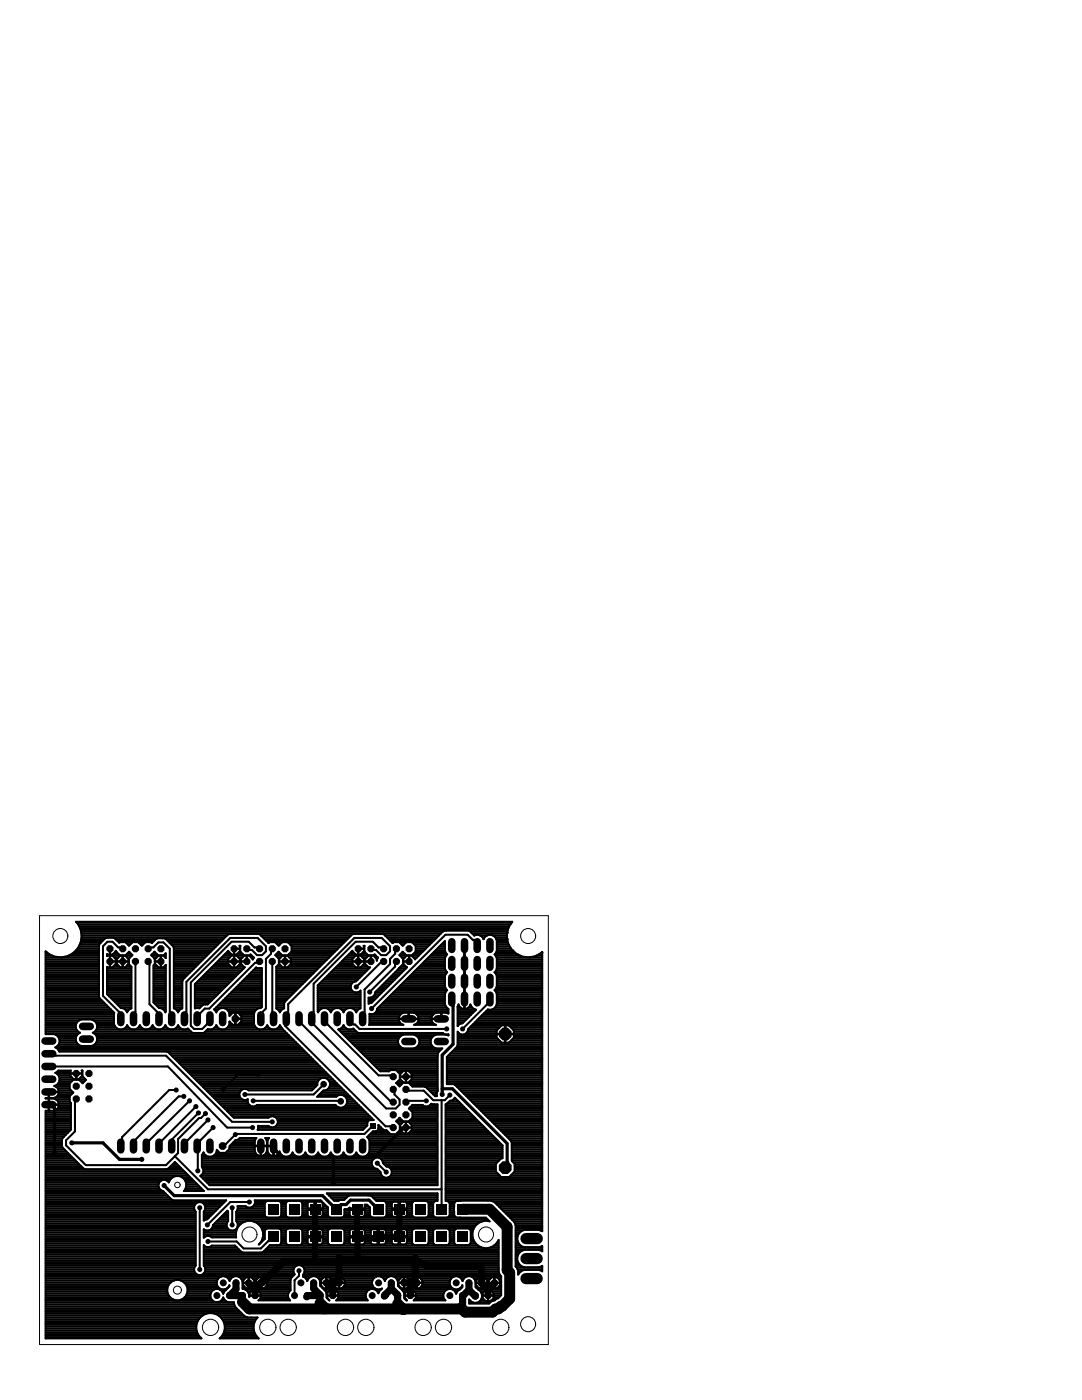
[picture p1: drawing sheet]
<svg xmlns="http://www.w3.org/2000/svg" width="216mm" height="279mm" viewBox="0 0 216 279" stroke-linecap="round" stroke-linejoin="round" font-family="sans-serif">
<g fill="none" stroke="#000" stroke-width=".2">
<path d="M7.9 182.7h101.5v85.6h-101.5z"/>
<circle cx="12" cy="186.8" r="1.5"/>
<circle cx="105.4" cy="186.8" r="1.5"/>
<circle cx="35.4" cy="236.5" r=".55"/>
<circle cx="35.4" cy="257.5" r=".8"/>
<circle cx="49.8" cy="246.4" r="1.5"/>
<circle cx="97" cy="246.4" r="1.5"/>
<circle cx="42" cy="264.9" r="1.63"/>
<circle cx="53.4" cy="264.9" r="1.63"/>
<circle cx="57.5" cy="264.9" r="1.63"/>
<circle cx="68.9" cy="264.9" r="1.63"/>
<circle cx="73" cy="264.9" r="1.63"/>
<circle cx="84.4" cy="264.9" r="1.63"/>
<circle cx="88.5" cy="264.9" r="1.63"/>
<circle cx="99.9" cy="264.9" r="1.63"/>
<circle cx="105.4" cy="264.3" r="1.5"/>
</g>
<g fill="#000">
<path d="M73.9 224.1h1v1.1h-1zM53.4 240.3h2.1v2.1h-2.1zM53.4 245.8h2.1v2.1h-2.1zM57.6 240.3h2.1v2.1h-2.1zM57.6 245.8h2.1v2.1h-2.1zM61.8 240.3h2.1v2.1h-2.1zM61.8 245.8h2.1v2.1h-2.1zM66 240.3h2.1v2.1h-2.1zM66 245.8h2.1v2.1h-2.1zM70.2 240.3h2.1v2.1h-2.1zM70.2 245.8h2.1v2.1h-2.1zM74.4 240.3h2.1v2.1h-2.1z"/>
<path d="M74.4 245.8h2.1v2.1h-2.1zM78.6 240.3h2.1v2.1h-2.1zM78.6 245.8h2.1v2.1h-2.1zM82.8 240.3h2.1v2.1h-2.1zM82.8 245.8h2.1v2.1h-2.1zM87 240.3h2.1v2.1h-2.1zM87 245.8h2.1v2.1h-2.1zM91.2 240.3h2.1v2.1h-2.1zM91.2 245.8h2.1v2.1h-2.1z"/>
<circle cx="11.1" cy="191" r=".2"/>
<circle cx="15.6" cy="189.2" r=".2"/>
<circle cx="16.1" cy="188.1" r=".2"/>
<circle cx="21.9" cy="191.9" r=".77"/>
<circle cx="21.9" cy="189.3" r=".77"/>
<circle cx="24.5" cy="191.9" r=".77"/>
<circle cx="24.5" cy="189.3" r=".77"/>
<circle cx="27" cy="191.9" r=".77"/>
<circle cx="27" cy="189.3" r=".77"/>
<circle cx="29.6" cy="191.9" r=".77"/>
<circle cx="29.6" cy="189.3" r=".77"/>
<circle cx="32.1" cy="189.3" r=".77"/>
<circle cx="32.1" cy="191.9" r=".77"/>
<circle cx="46.7" cy="191.9" r=".77"/>
<circle cx="46.7" cy="189.3" r=".77"/>
<circle cx="49.3" cy="191.9" r=".77"/>
<circle cx="49.3" cy="189.3" r=".77"/>
<circle cx="51.8" cy="191.9" r=".77"/>
<circle cx="51.8" cy="189.3" r=".77"/>
<circle cx="54.3" cy="191.9" r=".77"/>
<circle cx="54.3" cy="189.3" r=".77"/>
<circle cx="56.9" cy="191.9" r=".77"/>
<circle cx="56.9" cy="189.3" r=".77"/>
<circle cx="71.1" cy="197" r=".51"/>
<circle cx="71.5" cy="189.3" r=".77"/>
<circle cx="71.5" cy="191.9" r=".77"/>
<circle cx="73.8" cy="198" r=".51"/>
<circle cx="74" cy="191.9" r=".77"/>
<circle cx="74" cy="189.3" r=".77"/>
<circle cx="76.6" cy="191.9" r=".77"/>
<circle cx="76.6" cy="189.3" r=".77"/>
<circle cx="79.1" cy="191.9" r=".77"/>
<circle cx="79.1" cy="189.3" r=".77"/>
<circle cx="81.6" cy="189.3" r=".77"/>
<circle cx="81.6" cy="191.9" r=".77"/>
<circle cx="101.2" cy="186.2" r=".2"/>
<circle cx="101.2" cy="187.4" r=".2"/>
<circle cx="102.3" cy="189.7" r=".2"/>
<circle cx="103.3" cy="190.5" r=".2"/>
<circle cx="104.4" cy="191" r=".2"/>
<circle cx="105.7" cy="191.1" r=".2"/>
<circle cx="106.9" cy="190.8" r=".2"/>
<circle cx="108" cy="190.1" r=".2"/>
<circle cx="15.2" cy="214.2" r=".77"/>
<circle cx="15.2" cy="219.3" r=".77"/>
<circle cx="15.2" cy="216.8" r=".77"/>
<circle cx="17.8" cy="216.8" r=".77"/>
<circle cx="17.8" cy="219.3" r=".77"/>
<circle cx="17.8" cy="214.2" r=".77"/>
<circle cx="33.8" cy="210.2" r=".2"/>
<circle cx="35.2" cy="217.5" r=".5"/>
<circle cx="36.7" cy="218.8" r=".5"/>
<circle cx="37.8" cy="219.7" r=".51"/>
<circle cx="44.6" cy="217.4" r=".5"/>
<circle cx="47" cy="203.3" r=".82"/>
<circle cx="47.2" cy="214" r=".5"/>
<circle cx="48.9" cy="218.4" r=".5"/>
<circle cx="50.5" cy="219.7" r=".5"/>
<circle cx="51.4" cy="214.4" r=".5"/>
<circle cx="64.6" cy="216.4" r=".66"/>
<circle cx="68" cy="219.8" r=".66"/>
<circle cx="74.1" cy="201.3" r=".51"/>
<circle cx="78.5" cy="220" r=".77"/>
<circle cx="78.5" cy="217.4" r=".77"/>
<circle cx="78.5" cy="214.9" r=".77"/>
<circle cx="81" cy="214.9" r=".77"/>
<circle cx="81" cy="220" r=".77"/>
<circle cx="81" cy="217.4" r=".77"/>
<circle cx="85.1" cy="219.7" r=".51"/>
<circle cx="88.2" cy="218.4" r=".51"/>
<circle cx="89.1" cy="205.3" r=".51"/>
<circle cx="89.8" cy="218.6" r=".51"/>
<circle cx="92.3" cy="205.3" r=".51"/>
<circle cx="100.8" cy="206.4" r="1.37"/>
<circle cx="10.9" cy="230.1" r=".51"/>
<circle cx="14.3" cy="228.1" r=".51"/>
<circle cx="28.3" cy="231.4" r=".51"/>
<circle cx="32.7" cy="236.6" r=".51"/>
<circle cx="39.1" cy="220.8" r=".51"/>
<circle cx="39.5" cy="233.7" r=".51"/>
<circle cx="39.6" cy="222.1" r=".51"/>
<circle cx="41" cy="222.2" r=".51"/>
<circle cx="41.5" cy="223.5" r=".51"/>
<circle cx="42.5" cy="225" r=".51"/>
<circle cx="44.4" cy="228.7" r=".82"/>
<circle cx="47" cy="226.4" r=".5"/>
<circle cx="49.8" cy="239.9" r=".51"/>
<circle cx="50.4" cy="225" r=".5"/>
<circle cx="54.3" cy="223.9" r=".5"/>
<circle cx="66.5" cy="236.2" r=".51"/>
<circle cx="75.3" cy="232.1" r=".51"/>
<circle cx="77.1" cy="233.9" r=".51"/>
<circle cx="78.5" cy="222.5" r=".77"/>
<circle cx="78.5" cy="225" r=".77"/>
<circle cx="81" cy="225" r=".77"/>
<circle cx="81" cy="222.5" r=".77"/>
<circle cx="100.8" cy="233" r="1.37"/>
<circle cx="39.9" cy="241" r=".51"/>
<circle cx="39.9" cy="253.4" r=".51"/>
<circle cx="41.4" cy="244.5" r=".51"/>
<circle cx="41.5" cy="247.8" r=".51"/>
<circle cx="43.3" cy="258.6" r=".7"/>
<circle cx="44.6" cy="256" r=".7"/>
<circle cx="45.8" cy="258.6" r=".7"/>
<circle cx="46.3" cy="244.5" r=".51"/>
<circle cx="46.3" cy="241" r=".51"/>
<circle cx="47.1" cy="256" r=".7"/>
<circle cx="48.4" cy="258.6" r=".7"/>
<circle cx="49.6" cy="256" r=".7"/>
<circle cx="50.9" cy="258.6" r=".7"/>
<circle cx="52.2" cy="256" r=".7"/>
<circle cx="58.8" cy="258.6" r=".7"/>
<circle cx="59.7" cy="253.6" r=".51"/>
<circle cx="60" cy="256" r=".7"/>
<circle cx="61.3" cy="258.6" r=".7"/>
<circle cx="62.6" cy="256" r=".7"/>
<circle cx="63.9" cy="258.6" r=".7"/>
<circle cx="65.1" cy="256" r=".7"/>
<circle cx="66.4" cy="258.6" r=".7"/>
<circle cx="67.7" cy="256" r=".7"/>
<circle cx="74.3" cy="258.6" r=".7"/>
<circle cx="75.5" cy="256" r=".7"/>
<circle cx="76.8" cy="258.6" r=".7"/>
<circle cx="78.1" cy="256" r=".7"/>
<circle cx="79.3" cy="258.6" r=".7"/>
<circle cx="80.6" cy="256" r=".7"/>
<circle cx="81.9" cy="258.6" r=".7"/>
<circle cx="83.2" cy="256" r=".7"/>
<circle cx="89.8" cy="258.6" r=".7"/>
<circle cx="91" cy="256" r=".7"/>
<circle cx="92.3" cy="258.6" r=".7"/>
<circle cx="93.6" cy="256" r=".7"/>
<circle cx="94.8" cy="258.6" r=".7"/>
<circle cx="96.1" cy="256" r=".7"/>
<circle cx="97.4" cy="258.6" r=".7"/>
<circle cx="98.7" cy="256" r=".7"/>
</g>
<g fill="none" stroke="#000" stroke-width="1.5">
<path d="M90.1 187.9v1.6M90.1 191.5v1.5M90.1 195.1v1.5M90.1 198.6v1.5M92.7 187.9v1.6M92.7 191.5v1.5M92.7 195.1v1.5M92.7 198.6v1.5M95.2 187.9v1.6M95.2 191.5v1.5M95.2 195.1v1.5M95.2 198.6v1.5"/>
<path d="M97.8 187.9v1.6M97.8 191.5v1.5M97.8 195.1v1.5M97.8 198.6v1.5M9 217.9h1.5M9 215.4h1.5M9 212.8h1.5M9 210.3h1.5M9 207.8h1.5M16.5 204.8h1.5M16.5 207.4h1.5M24.1 202.6v1.5"/>
<path d="M26.6 202.6v1.5M29.2 202.6v1.5M31.7 202.6v1.5M34.3 202.6v1.5M36.8 202.6v1.5M39.3 202.6v1.5M41.9 202.6v1.5M44.4 202.6v1.5M52 202.6v1.5M54.6 202.6v1.5M57.1 202.6v1.5M59.7 202.6v1.5"/>
<path d="M62.2 202.6v1.5M64.7 202.6v1.5M67.3 202.6v1.5M69.8 202.6v1.5M72.4 202.6v1.5M80.8 207.9h1.5M80.8 203.3h1.5M87.3 207.9h1.5M87.3 203.3h1.5M9 220.5h1.5M24.1 228v1.5M26.6 228v1.5"/>
<path d="M29.2 228v1.5M31.7 228v1.5M34.3 228v1.5M36.8 228v1.5M39.3 228v1.5M41.9 228v1.5M52 228v1.5M54.6 228v1.5M57.1 228v1.5M59.7 228v1.5M62.2 228v1.5M64.7 228v1.5"/>
<path d="M67.3 228v1.5M69.8 228v1.5M72.4 228v1.5"/>
</g>
<path d="M48.4 259.8l1.4 1.4h14.7l.2-.2M92.3 241.3h5.4l3.5 3.5v8.7l.5 .5v5.2l-1.5 1.5h-.3l-.5 .5h-.5l-.6 .7h-5.5l-.8-.9M105 251.2h2.2M105 255.2h2.2M105 247.2h2.2M63.9 260.1l1.1 1.1h26.8M79.3 260.2l1.2 1.2v-.2" fill="none" stroke="#000" stroke-width="2.2"/>
<path d="M90.1 199.4l.3 1.4v7.6l-2.2 2.2v7.8M88.2 217.3h2.1l10.9 10.9v3.6l.1 .2-.5 1M9.8 220.5l1.1 .6v9M14.3 228.1h6.2l3.4 3.3h4.4M32.7 236.6l2.1 2h29.6l2.7 2.7 .9-.9h1.1l.9-.9h3.6l1.9 1.8M66.5 231v5.2M81 225l-.6 .3-5.7 5.7h-18.3l-1.2-1.1-.6-1.2" fill="none" stroke="#000" stroke-width=".64"/>
<g fill="none" stroke="#000" stroke-width="1.4">
<path d="M47.1 256v1.3l-1.3 1.3h2.6v1.2M49.6 256l1.4 1.5h-.1M62.6 256v1.2l1.3 1.2v1.7M63.9 258.6h-2.6l-.1 .2M67.7 255.9l-.2 .1h-2.4l1.3 1.3v1.3M67.7 250.9v5.1M67.7 251.3h5.2M68 251.3l-.3 .4h-11.1l-4.3 4.3-.1-.1-1.3 1.3v1.4M76.9 258.4l-.2 .3M78.1 257.2l-1.3 1.4M78.1 256v1.2M78.1 257.2l1.2 1.2v1.8"/>
<path d="M80.6 256v-.1l.1 .1h2.5l-1.3 1.3v1.3M82.9 251.8l.1-.2 2.1 1h10.4l.6 .6v2.8h-.1l1.4 1.4M82.9 251.1v4.7l.1 .2M93.6 257.4l-1.3 1.2v2.1l-.5 .5M93.6 257.4l1.2 1.3v-.1M93.6 256v1.4M97.4 257.4v1.2M98.7 256l-1.3 1.4"/>
</g>
<g fill="none" stroke="#000" stroke-width=".41">
<path d="M9.1 191.8h10.6M9.1 190.7h1.4M9.1 198.1h10.6M9.1 192.2h10.6M9.1 195.9h10.6M9.1 199.9h11.5M9.1 199.6h11.1M9.1 199.2h10.8M9.1 198.8h10.6M9.1 198.5h10.6M9.1 197.7h10.6M9.1 197.4h10.6"/>
<path d="M9.1 197h10.6M9.1 196.6h10.6M9.1 196.3h10.6M9.1 195.5h10.6M9.1 195.2h10.6M9.1 194.8h10.6M9.1 194.4h10.6M9.1 194.1h10.6M9.1 193.7h10.6M9.1 193.3h10.6M9.1 193h10.6M9.1 192.6h10.6"/>
<path d="M9.1 191.5h10.6M9.1 191.1h10.6M9.1 190.4h.6M9.1 190h.2M9.9 190.5h.1M9.9 190.5l-.8-.6v16.5h1.7a1.38 1.38 0 0 1 1.1 1.2 1.38 1.38 0 0 1-.9 1.4l.7 .5M9.9 190.5l1.2 .5 1.3 .1M12.4 191.1h.1M13.6 190.8l-1.2 .3M13.6 190.8h.1M13.7 190.7h6M14.3 190.4h5.4"/>
<path d="M14.7 190.1l-1.1 .7M14.7 190.1h.1M14.8 190h4.9M15.2 189.6h4.5M15.3 184.1h86.8M15.5 189.3h4.2M15.6 184.4h.1M15.6 184.4l-.4-.4h87l-.7 1M15.6 184.4l.5 1.1M15.6 184.5h86.3M15.7 188.9h4M15.8 184.8h85.8"/>
<path d="M15.9 188.5h3.9M16 185.2h85.5M16.1 188.2h4M16.1 185.5a4.3 4.3 0 0 1-1.4 4.6M16.1 185.6h85.2M16.2 187.8h4.2M16.2 186h72.1M16.2 187.4h4.6M16.2 186.3h71.8M16.3 187.1h28.6M16.3 186.7h29M19.9 199.2l2.9 2.9-.1 2.2a1.38 1.38 0 0 0 1.3 1.2 1.38 1.38 0 0 0 1.4-.9 1.36 1.36 0 0 0 1.2 .9 1.36 1.36 0 0 0 1.3-.9 1.36 1.36 0 0 0 1.3 .9 1.36 1.36 0 0 0 1.3-.9 1.36 1.36 0 0 0 1.2 .9 1.36 1.36 0 0 0 1.3-.9 1.36 1.36 0 0 0 1.3 .9 1.36 1.36 0 0 0 1.2-.9 1.33 1.33 0 0 0 2 .7l1 .9h2l1-.8a1.31 1.31 0 0 0 1.7-.8 1.38 1.38 0 0 0 1.6 .8 1.38 1.38 0 0 0 1-1.5l.7 .6h.4v-1.1h1.3v.4l-.7 .7h-.5v-2.4h.5l.7 .7v.5"/>
<path d="M19.9 199.2l-.2-.3v-10.2l.2-.3 1.1-1.1 .3-.2h1.3l.3 .2 .9 .9 .1-.2h1.1l.8 .7 .7-.7h1.1l.7 .7 .7-.7h1.1l.2 .2 1.1-.9h1.4l.3 .1 1.5 1.5 .1 .3v12l.7 .6M21.4 190.7h.1M21.4 198.1h4.8M21.4 195.9h4.8M21.4 197.7h4.8M21.4 197.4h4.8M21.4 197h4.8M21.4 196.6h4.8M21.4 196.3h4.8M21.4 195.5h4.8M21.4 195.2h4.8M21.4 194.8h4.8"/>
<path d="M21.4 194.4h4.8M21.4 194.1h4.8M21.4 193.7h4.8M21.4 193.3h4.8M21.4 198.5h4.8M21.8 198.8h4.4M21.9 190.7h.1M21.9 192.2h.1M21.9 193h.1M21.9 192.6h.1M21.9 191.5h.1M21.9 191.1h.1"/>
<path d="M21.9 190.4h.1M21.9 190h.1M21.9 189.6h.1M22.2 199.2h4M22.5 190.7h1.5M22.5 193h1.4M22.5 199.6h3.7M22.6 190.4h1M22.8 191.1h.8M22.9 192.6h.6M22.9 199.9h3.3M22.9 190h.4"/>
<path d="M23.1 187.4h8M23.1 191.9v-.5l-.7-.7h-.4v2.4h.4l.7-.7v-.5h-1.2v1.2l-.5-.1v5.4l2.7 2.8 .8 .2 .4 .4M23.1 192.2h.2M23.1 191.5h.2M23.3 191.9v-.5l.7-.7h.5v2.4h-.5l-.7-.7v-.5h2.4v.5l-.7 .7h-.5v-2.4h.5l.7 .7v.5M23.5 187.8h7.2M24.5 190.7h.1M24.5 192.2h.1M24.5 193h.1M24.5 192.6h.1M24.5 191.5h.1M24.5 191.1h.1"/>
<path d="M24.5 189.3l-.9-.2-1.1-1.2h-1.1l-.9 .9v9.9l3.2 3.2 .4 1.4M25 190.7h1.3M25.1 193h1.1M25.2 188.2h1.1M25.3 190.4h.9M25.4 191.1h.5M25.4 192.6h.5M25.5 188.5h.5M25.7 192.2h.1M25.7 191.5h.1M25.7 190h.1M25.7 191.8l-3.8 .1v-1.2l-.5 .1v-.4l.5 .1v-1.1l.1 1.1h.4l.7-.7 .8 .9h1.1l.8-.8 .6 .7-.7 .7v1.1l.5 .5"/>
<path d="M26.2 192.9v8.3l-.7 .6M27 191.9v10l-.4 1.4M27.7 188.2h1.2M28.1 188.5h.4M29.6 189.3l1-.2 1-1h1l1.3 1.2v12.6l.4 1.4M29.6 191.9l.2 .6v7.9l1.5 1.5 .4 1.4M30.3 188.2h.1M30.3 190.7h1.3M30.4 190.4h.9M30.6 198.1h2.5M30.6 195.9h2.5M30.6 199.9h2.5"/>
<path d="M30.6 199.6h2.5M30.6 199.2h2.5M30.6 198.8h2.5M30.6 198.5h2.5M30.6 197.7h2.5M30.6 197.4h2.5M30.6 197h2.5M30.6 196.6h2.5M30.6 196.3h2.5M30.6 195.5h2.5M30.6 195.2h2.5M30.6 194.8h2.5"/>
<path d="M30.6 194.4h2.5M30.6 194.1h2.5M30.6 193.7h2.5M30.6 193.3h2.5M30.6 193h.9M30.7 191.1h.5M30.7 192.6h.5M30.8 190h.1M30.9 191.8l1.2 .1v-1.2h.5l.5 .5v-1l-.4 .5h-1.1l-.8-.8-.6 .7 .7 .7v1.1l-.3 .3v7.4l1.2 1.1 .7 .2 .4 .4M30.9 192.2h.1M30.9 191.5h.1M30.9 191.9v-.5l.7-.7h.5v2.4h-.5l-.7-.7v-.5h1.2v1.2h.5l.5-.5-.1 9.4-.1-.2"/>
<path d="M32.1 190.7h.1M32.1 192.2h.1M32.1 193h.1M32.1 192.6h.1M32.1 191.5h.1M32.1 191.1h.1M32.6 190.7h.5M32.7 193h.4M32.9 190.4h.2M33 191.1h.1M33.1 192.6h.1M33.1 187.4h11.5"/>
<path d="M33.5 187.8h10.7M33.9 188.2h9.9M34.2 188.5h9.3M34.6 188.9h8.5M34.7 191.8h5.4M34.7 190.7h6.5M34.7 198.1h1.7M34.7 192.2h5.1M34.7 195.9h1.7M34.7 199.9h1.7M34.7 199.6h1.7M34.7 199.2h1.7"/>
<path d="M34.7 198.8h1.7M34.7 198.5h1.7M34.7 197.7h1.7M34.7 197.4h1.7M34.7 197h1.7M34.7 196.6h1.7M34.7 196.3h1.7M34.7 195.5h1.8M34.7 195.2h2.1M34.7 194.8h2.5M34.7 194.4h2.9M34.7 194.1h3.2"/>
<path d="M34.7 193.7h3.6M34.7 193.3h4M34.7 193h4.3M34.7 192.6h4.7M34.7 191.5h5.8M34.7 191.1h6.2M34.7 190.4h6.9M34.7 190h7.3M34.7 189.6h7.6M34.7 189.3h8M38.9 198.1h4.9M38.9 199.9h3"/>
<path d="M38.9 199.6h3.4M38.9 199.2h3.8M38.9 198.8h4.1M38.9 198.5h4.5M38.9 197.7h5.3M38.9 197.4h5.6M38.9 197h6M38.9 196.6h6.4M39 196.3h6.6M39.4 195.9h6.6M39.8 195.5h6.6M40.1 195.2h6.6"/>
<path d="M40.5 194.8h6.6M40.9 194.4h6.6M41.2 194.1h6.6M41.6 193.7h6.6M42 193.3h6.6M42.3 193h3.8M42.7 192.6h3.1M43.1 192.2h2.4M43.8 191.5h1.7M44.2 191.1h1.6M44.2 199.9h8M44.6 190.7h1.6"/>
<path d="M44.6 199.6h7.6M44.9 190.4h1.2M45 199.2h7.2M45.3 190h.4M45.3 198.8h6.9M45.5 191.9v-.5l.7-.7h.5v2.4h-.5l-.7-.7v-.5h2.4v.5l-.7 .7h-.5v-2.4h.5l.7 .7v.5M45.7 198.5h6.5M46.1 198.1h6.1M46.5 197.7h5.7M46.7 190.7h.1M46.7 192.2h.1M46.7 193h.1"/>
<path d="M46.7 192.6h.1M46.7 191.5h.1M46.7 191.1h.1M46.7 190.4h.1M46.7 190h.1M46.7 189.6h.1M46.8 197.4h5.4M47.2 197h5M47.2 190.7h1.5M47.3 193h1.4M47.3 190.4h1.1M47.6 196.6h4.6"/>
<path d="M47.6 191.1h.8M47.7 192.6h.6M47.7 190h.3M47.9 192.2h.2M47.9 191.5h.2M47.9 189.6h.1M47.9 189.3h.1M47.9 188.9h.1M47.9 196.3h4.3M48.3 195.9h3.9M48.7 195.5h3.5M49 195.2h3.2"/>
<path d="M49.2 190.7h.1M49.2 191.5h.1M49.2 191.1h.1M49.3 189.3l1 .3 1 1h1l.8-.7v-1.1l-1.7-1.6h-5.5l-8.7 8.7v6l-.4 1.4M49.4 194.8h2.8M49.8 190.7h.5M49.8 194.4h2.4M50.1 191.1h.5M50.1 194.1h2.1M50.4 191.5l-.7-.8h-.4v1.2l-5.8-.1M50.4 191.4l.3-.3-.7-.6-.2 .2h-1.1l-.8-.8 .1-1.1h-.2l.1 .5h-1.2v1.2h.5l.7-.7v-.4h-1.2v1.1h-.5l-.7-.7-6.6 6.6v4.9l.9-.1 .6-.6 1-.1 7.4-7.4-.7-.7v-.5h1.1v-1.2h-.4l-.7 .7v.5M50.4 191.4v.1"/>
<path d="M50.5 193.7h1.7M50.6 191.1h.1M50.9 193.3h1.3M51.8 189.3l-1-.2-1.2-1.2h-3.4l-8.1 8.2v8.6l.6 .6h1.7l.8-.8 .7-1.2M51.8 191.9l-.9 .2-9.1 9.2h-.9l-.9 .9-.7 1.1M52.1 186.7h18M52.4 187.1h17.3M52.8 187.4h16.5M53.2 187.8h15.8M53.5 188.2h.1M54.3 189.3l-.2 1.1-1 1v9.9l-.7 .6-.4 1.4M54.3 191.9v10l.3 1.4"/>
<path d="M55 188.2h1.2M55.1 190.7h1.3M55.1 192.9l.6-.5v-1.1l-.8-.7 .7-.7 .7 .8h1.1l.8-.8v-1.1l-.8-.8h-1.1l-.7 .7-.7-.7h-1.1l-.2 .2-1.7-1.7-.3-.1h-5.8l-.3 .1-9 9-.1 .3v5.4l-.8 .6M55.1 192.9v8.4l.6 .5M55.1 198.1h3.5M55.1 195.9h5.8M55.1 199.9h1.7M55.1 199.6h2.1M55.1 199.2h2.4M55.1 198.8h2.8M55.1 198.5h3.2M55.1 197.7h3.9"/>
<path d="M55.1 197.4h4.3M55.1 197h4.6M55.1 196.6h5M55.1 196.3h5.4M55.1 195.5h6.1M55.1 195.2h6.5M55.1 194.8h6.9M55.1 194.4h7.2M55.1 194.1h7.6M55.1 193.7h8M55.1 193.3h8.3M55.1 193h1.2"/>
<path d="M55.2 190.4h.8M55.4 188.5h.4M55.4 191.1h.6M55.5 192.6h.4M55.5 190h.2M55.7 191.8h9.2M55.7 192.2h.1M55.7 191.5h.1M55.7 191.9v-.5l.7-.7h.4v2.4h-.4l-.7-.7v-.5h2.3v.5l-.6 .7h-.5v-2.4h.5l.6 .7v.5M56.8 199.9l-.1 1.3-.7 .6M56.8 190.7h.1M56.8 192.2h.1"/>
<path d="M56.8 193h.1M56.8 192.6h.1M56.8 191.5h.1M56.8 191.1h.1M57.4 190.7h8.6M57.5 193h6.3M57.6 188.2h11M57.7 190.4h8.7M57.7 191.1h7.9M57.8 192.6h6.4M57.9 188.5h10.3M58 192.2h6.5"/>
<path d="M58 191.5h7.3M58.1 190h8.6M58.2 189.6h8.9M58.2 189.3h9.3M58.2 188.9h9.6M63.4 198.1h8.5M63.4 199.9h8.5M63.4 199.6h8.5M63.4 199.2h8.5M63.4 198.8h8.5M63.4 198.5h8.5M63.4 197.7h6.9"/>
<path d="M63.4 197.4h6.7M63.4 197h6.6M63.4 196.6h6.6M63.8 196.3h6.4M64.2 195.9h6.5M64.5 195.5h6.9M64.9 195.2h6.8M65.3 194.8h6.8M65.6 194.4h6.9M66 194.1h6.9M66.4 193.7h6.8M66.7 193.3h6.9"/>
<path d="M67.1 193h3.8M67.5 192.6h3M67.8 192.2h2.5M68.2 191.8l5.8 .1v-1.2h.5l.7 .7v.3v-.4l.2-.2-.6-.6-.2 .2h-1.1l-.8-.8v-1.1h-.2l.1 .5h-1.1v1.2h.5l.6-.7v-.4h-1.2v1.1h-.4l-.7-.7-6.9 6.9 .1 5.3a1.37 1.37 0 0 1 1.1-.8 1.37 1.37 0 0 1 1.3 .6M68.6 191.5h1.7M69 191.1h1.6M69.3 190.7h1.7M69.7 190.4h1.2M70.1 190h.4M70.3 191.9v-.5l.7-.7h.4v2.4h-.4l-.7-.7v-.5h2.3v.5l-.6 .7h-.5v-2.4h.5l.6 .7v.5M71.3 198.1l.6-.4v3.5l-.7 .6M71.4 190.7h.1"/>
<path d="M71.4 192.2h.1M71.4 193h.1M71.4 192.6h.1M71.4 191.5h.1M71.4 191.1h.1M71.4 190.4h.1M71.4 190h.1M71.4 189.6h.1M71.9 197.7h.1M72 190.7h1.5M72.1 193h1.3M72.1 190.4h1.1"/>
<path d="M72.4 191.1h.7M72.4 192.6h.7M72.5 190h.3M72.6 192.2h.2M72.6 191.5h.2M72.6 189.6h.1M72.6 189.3h.1M72.6 188.9h.1M72.8 191.9v-.5l.7-.7h.5v1.2h-1.2v.5l.7 .7h.4l-2.8 2.7a1.13 1.13 0 0 0-1.1 1.1 1.13 1.13 0 0 0 .9 1.2M73.6 199.9h.7M73.6 199.6h1.1M73.6 199.2h1.5"/>
<path d="M74 190.7h.1M74 191.5h.1M74 191.1h.1M74 189.3l1 .3 1 1h1.1l.7-.7v-1.1l-1.6-1.6h-5.5l-13.2 13.2v1.5l-.6 2.8 20 20.1h.9l.7 .2M74.5 198.8h.9M74.5 190.7h.5M74.8 198.5h1M74.9 198.1h1.3M74.9 191.1h.5M75.2 197.7h1.3M75.2 191.5h.1M75.5 197.4h1.4"/>
<path d="M75.9 197h1.4M76.3 196.6h1.3M76.6 189.3l-1.1-.2-1.1-1.2h-3.4l-8.4 8.4v5.6l-.4 1.4 .5 1.3 15.1 15.1 .7 .3M76.6 191.9l-.7 .2-4.8 4.9M76.6 199.9h12.2M76.6 196.3h1.4M76.8 186.7h10.8M77 199.6h11.8M77 195.9h1.4M77.2 187.1h10M77.4 199.2h11.4M77.4 195.5h1.3"/>
<path d="M77.6 187.4h9.2M77.7 198.8h11.1M77.7 195.2h1.4M77.9 187.8h8.6M78.1 198.5h10.7M78.1 194.8h1.4M78.3 188.2h.1M78.5 198.1h10.4M78.5 194.4h1.4M78.8 197.7h10.3M78.8 194.1h1.4M79.1 191.9l-.3 1-5 5.1"/>
<path d="M79.1 189.3l-.3 1.1-1 1v1l-5.1 5.1v4.4l-.3 1.4M79.2 197.4h9.8M79.2 193.7h1.4M79.5 193.3h1.5M79.6 197h9.2M79.8 188.2h1.1M79.8 190.7h1.3M79.9 193h1.1M79.9 190.4h.9M79.9 196.6h8.9M80.2 188.5h.4M80.2 191.1h.6"/>
<path d="M80.3 192.6h.4M80.3 190h.1M80.3 196.3h8.5M80.4 192.2h.1M80.4 191.5h.1M80.5 191.9v-.5l.7-.7h.4v1.2h-1.1v.5l.7 .7-7.1 7.1-.5 .1v-1.2a1.11 1.11 0 0 0 1.3-1.1l5.5-5.6v-1.1l-.7-.7 .7-.7 .7 .8h1.1l.8-.8v-1.1l-.8-.8h-1.1l-.7 .7-.8-.7h-1.1l-.1 .2-1.8-1.7-.3-.1h-5.7l-.3 .1-13.5 13.4M80.7 195.9h8.1M81 195.5h7.8M81.4 195.2h7.4M81.6 190.7h.1M81.6 191.5h.1M81.6 191.1h.1"/>
<path d="M81.8 194.8h7M82.1 190.7h1.4M82.1 194.4h6.8M82.3 188.2h3.8M82.5 190.4h1.4M82.5 191.1h.7M82.5 194.1h6.7M82.7 188.5h3M82.8 190h1.5M82.9 193.7h6M83 189.6h1.6M83 189.3h2"/>
<path d="M83 188.9h2.4M83.3 193.3h5.5M83.6 193h5.2M84 192.6h4.8M84.4 192.2h4.4M84.7 191.8h4.1M85.1 191.5h3.7M85.5 191.1h3.3M85.8 190.7h3.2M86.2 190.4h2.9M86.6 190h2.3M86.9 189.6h1.9"/>
<path d="M87.3 189.3h1.5M87.7 188.9h1.1M88 188.5h.8M88.4 188.2h.4M88.8 194.8v2.1l.4 .7-.4 .7v2.1l.2 .5 .5 .4v1l-.4-.2h-1v1.2h-14.4M88.8 193.3v-2.1l.4-.7-.4-.8v-1.9l-13.5 13.5a1.09 1.09 0 0 1-1.6 1v2.2h6.8l-.4-.1M88.8 193.3l.4 .7-.4 .8M92.6 188.8h.1v3.4h-.1zM92.6 191.8h.1M92.6 190.7h.1M92.6 192.3h.1v3.5h-.1zM92.6 195.9h.1v3.4h-.1z"/>
<path d="M92.6 198.1h.1M92.6 199.9h.1M92.6 199.6h.1M92.6 199.2h.1M92.6 198.8h.1M92.6 198.5h.1M92.6 197.7h.1M92.6 197.4h.1M92.6 197h.1M92.6 196.6h.1M92.6 196.3h.1M92.6 195.5h.1"/>
<path d="M92.6 195.2h.1M92.6 194.8h.1M92.6 194.4h.1M92.6 194.1h.1M92.6 193.7h.1M92.6 193.3h.1M92.6 193h.1M92.6 192.6h.1M92.6 191.5h.1M92.6 191.1h.1M92.6 190.4h.1M92.6 190h.1"/>
<path d="M92.6 189.6h.1M92.6 189.3h.1M92.6 188.9h.1M93.9 186h7.3M94.2 186.3h7M94.6 186.7h.1M95.2 188.7l-.6-1.1h-.3l-1-1.1h-4.4l-14.8 14.8M95.8 186.7h1.4M96.3 187.1h.4M96.5 187.4h.1M96.5 187.4a1.32 1.32 0 0 0-1.9-.7l-1.1-1h-4.8l-.3 .2-5.6 5.6-.7-.8h-.4v1.2l-1.3-.1M96.5 187.4a1.38 1.38 0 0 1 1.4-.8 1.38 1.38 0 0 1 1.2 1.1v2l-.4 .8 .4 .7v2.1"/>
<path d="M97.8 199.4l-.7 1.1-4.8 4.8M98.3 186.7h2.9M98.7 194.1h9.5M98.8 190.4h4.3M98.8 187.1h2.4M98.8 197.7h9.4M98.9 197.4h9.3M98.9 190.7h5M99 193.7h9.2M99 194.4h9.2M99 190h3.6M99 187.4h2.2"/>
<path d="M99 198.1h9.2M99.1 197h9.1M99.1 191.1h9.1M99.1 193.3h9.1M99.1 191.8h9.1M99.1 194.8v2.1l-.4 .7 .4 .7v2.1a1.37 1.37 0 0 1-1.8 1.1l-3.9 3.9a1.12 1.12 0 0 1-.8 1.1 1.12 1.12 0 0 1-1.3-.6v2.7l-.1 .3-2 2v5.5h1.3l.3 .1 11.2 11.2 .1 .3v3.5l.6 .8v1.5l-1.1 1.1h-1.6l-1.1-1.1v-1.5l1.1-1.1h.3v-2.6l-9.5-9.5M99.1 193.3l-.4 .7 .4 .8M99.1 192.2h9.1M99.1 195.9h9.1M99.1 199.9h9.1M99.1 199.6h9.1M99.1 199.2h9.1"/>
<path d="M99.1 198.8h9.1M99.1 198.5h9.1M99.1 196.6h9.1M99.1 196.3h9.1M99.1 195.5h9.1M99.1 195.2h9.1M99.1 194.8h9.1M99.1 193h9.1M99.1 192.6h9.1M99.1 191.5h9.1M99.1 189.6h3.1M99.1 189.3h2.9"/>
<path d="M99.1 188.9h2.6M99.1 188.5h2.4M99.1 188.2h2.3M99.1 187.8h2.2M101.2 187.4l.3 1.3M101.5 185h.1M101.5 188.7h.1M101.5 185l-.3 1.2v1.2M101.5 188.7l.8 1M102.3 189.7h.1M102.3 189.7a4.3 4.3 0 0 0 5.7 .4M107 190.7h1.2"/>
<path d="M107.6 190.4h.6M108 190.1h.1M108 190.1l.2-.1v55.7l-.6-.2h-3a1.77 1.77 0 0 0-1.1 2.7M108.2 190h.1M9.1 203.3h13.6M9.1 206.2h6.6M9.1 205.8h6.4M9.1 205.5h6.2M9.1 205.1h6M9.1 204.7h6M9.1 204.4h6.1M9.1 204h6.3"/>
<path d="M9.1 203.6h6.7M9.1 202.9h13.6M9.1 202.5h13.6M9.1 202.2h13.7M9.1 201.8h13.3M9.1 201.4h13M9.1 201.1h12.6M9.1 200.7h12.2M9.1 200.3h11.9M9.7 218.7h.1M9.7 219.8h.1M9.7 219.5h.1"/>
<path d="M9.7 219.1h.1M9.7 218.4h.1M9.7 218h.1M9.8 212.8h23.7l11.8 12.2h5.1M9.8 210.3l1.4 .4h21.9l13.2 13.2h8M10.8 219.1h3.1M11.2 216.9l.3 .3M11.2 216.9h2.7M11.2 206.6h4.1M11.2 219.5h2.7M11.3 209.2h48.9M11.3 216.5h2.6"/>
<path d="M11.4 213.9h2.6M11.4 214.3h2.6M11.4 208.8h48.4M11.4 218.7h2.5M11.5 217.2l.2 .7h-1.9v1.2h1a1.18 1.18 0 0 0 .9-1.1h-2v1.1h-.6v.1h.6v1.2h2a1.18 1.18 0 0 0-.9-1.2h-1v2.5M11.6 217.3h2.3M11.6 219.8h2.3M11.6 206.9h3.6M11.7 218.4h2.6M11.7 209.5l.1 .4h21.5l.3 .1 13.1 13.1h6.9l.5-.3M11.7 216.2l-.4 .3-.5 .2 .4 .2M11.7 216.2h2.3"/>
<path d="M11.7 209.5h48.8M11.7 214.7h2.3M11.7 217.6h2.5M11.7 208.4h3.9M11.7 218h2.9M11.8 207.3h3.3M11.8 215.8h2.5M11.9 215h2.5M11.9 208.1h3.4M11.9 215.4h5.2M11.9 207.7h3.2M13.9 219.9l.2 .2v5.4l-1.6 1.6-.1 .3v1.3l.1 .3 4.2 4.2 .3 .1h16.3l.3-.1 1.3-1.3 5.8 5.8h-4a1.78 1.78 0 0 0-.4-2.8 1.78 1.78 0 0 0-2.6 1.1"/>
<path d="M14 214.7v-.4h2.4v.4M14 214.7l.7 .7M15.1 207.7l.2 .5 .4 .3 .5 .2M15.1 205.1a1.4 1.4 0 0 1 1.1-1.6h2.1a1.4 1.4 0 0 1 1.1 1.6M15.1 205.1l.2 .5 .7 .5-.3 .1M15.2 215.4v-1.2h-1.2l.1-.5h-2.5l-.6 .4a1.35 1.35 0 0 1 .7 2.1M15.2 215h.1M15.2 214.7h.1M15.2 214.3h.1M15.2 219.3l-.2 .7v5.8l-1.8 1.8v1l3.9 3.9h16l2.4-2.4v-2.8l4.2-4.2h.4l.9-.9M15.2 215.4v-1.2h1.2l-.1-.5h.2l-.1 1.1 .8 .7-.7 .7-.7-.7h-1.1l-.8 .7v1.1l.7 .7-.7 .8v1.1M15.7 206.2l-.4 .4-.2 .5v.6"/>
<path d="M16.1 215h.6M16.1 215.8h.8M16.4 214.7l-.7 .7M16.4 214.7h.1M16.4 214.3h.1M16.4 213.9h.1M16.5 216.2h.1M18.7 203.6h4M18.8 206.2h38.4M18.9 208.4h40.5M18.9 205.8h19.2M19.1 204h3.6"/>
<path d="M19.1 206.6h38.5M19.2 208.1h39.9M19.2 205.5h18.5M19.3 204.4h3.4M19.3 206.9h38.7M19.4 207.7h39.3M19.4 207.7l-.2 .5-.4 .3-.5 .2M19.4 205.1l-.2 .5-.7 .5a1.33 1.33 0 0 1 .9 1.6M19.4 207.3h38.9M19.4 205.1h3.8M19.4 204.7h3.5M23.3 200.3h2.9"/>
<path d="M23.6 200.7h2.6M24 201.1h2.2M24.9 201.4h.9M25 205.1h.7M25.3 201.8l.1 .2 .1-.2M25.3 201.8h.2M25.3 204.7h.1M27.6 205.1h.7M27.9 204.7h.1M30.1 205.1h.7M30.4 204.7h.1M30.9 200.3h2.2"/>
<path d="M31.3 200.7h1.8M31.6 201.1h1.5M32.5 201.4h.6M32.6 205.1h.8M32.9 201.8h.2M32.9 204.7h.2M33.3 209.9h27.6M33.9 210.3h27.4M34.2 210.6h27.4M34.6 211h27.4M34.7 201.1h1.7M34.7 200.7h1.7"/>
<path d="M34.7 200.3h1.7M35 211.4h27.4M35.1 201.4h.9M35.2 217.5h-1.4l-9.4 9.4v1.6l-.4 .3M35.2 205.1h.7M35.3 211.7h27.4M35.4 201.8l.1 .2 .1-.2M35.4 201.8h.2M35.5 204.7h.1M35.7 212.1h27.4M36.1 212.5h27.4M36.4 212.8h27.4"/>
<path d="M36.7 218.8h-1l-9.1 9v1M36.8 213.2h27.4M37.2 213.6h27.4M37.5 213.9h27.5M37.8 219.7l-8 7.9-.6 1.1M37.9 214.3h27.4M38.3 214.7h27.4M38.6 215h27.5M38.9 201.1h1M38.9 200.7h1.4M38.9 200.3h2.7M39 215.4h24.7"/>
<path d="M39.4 215.8h24M39.7 216.2h23.6M40.1 216.5h23.2M40.5 216.9h22.5M40.8 217.3h21.8M41 205.8h15.9M41.2 217.6h6.9M41.4 205.5h15.1M41.6 218h6.2M42 218.4h5.8M42.3 218.7h5.5M42.7 219.1h5.3"/>
<path d="M42.7 201.5l8.4-8.4 .1 .1h1v7.7l-.2 .3-.7 .2-.4 .4M42.7 201.5l.3 .3M42.8 201.4h.8M42.8 205.1h.7M43 201.8l.2 .2 .1-.2M43.1 201.8h.2M43.1 219.5h5.4M43.1 204.7h.1M43.1 201.1h9M43.3 201.8a1.4 1.4 0 0 1 2.3 0M43.4 219.8h6M43.5 200.7h8.7"/>
<path d="M43.9 200.3h8.3M45.2 201.4h6M45.3 205.1h5.8M45.6 201.8l.2 1 .7-.7h.4v1.2h3.8M45.6 201.8h5.3M45.6 204.7h5.2M45.7 202.2h.7M45.8 204.4h.5M45.8 204h.1M45.8 202.5h.2M46.9 204.4h.1M46.9 204h.1"/>
<path d="M46.9 203.6h.1M46.9 202.9h.1M46.9 202.5h.1M46.9 202.2h.1M47.2 214l.4 .4M47.5 202.2h3.2M47.6 214.4h3.8M47.6 214.4l-3 3M47.6 204.4h3.1M47.9 202.5h2.8M48 204h2.7M48.2 203.6h2.5"/>
<path d="M48.2 202.9h2.5M49.3 219.5h.1M50.5 219.7l17.5 .1M50.9 201.8l-.2 .5v2a1.38 1.38 0 0 0 1.2 1.2 1.38 1.38 0 0 0 1.4-.9 1.36 1.36 0 0 0 1.3 .9 1.36 1.36 0 0 0 1.3-.9l.3 .5M53 205.1h.7M53.3 204.7h.1M55.1 201.1h1.6M55.1 200.7h1.6M55.1 200.3h1.6M55.4 201.4h.9M55.5 205.1h.7M55.7 201.8l.2 .2 .1-.2"/>
<path d="M55.8 201.8h.2M55.8 204.7h.1M56.2 205.1l18.3 18.4h-19.1M59.7 203.3l.6 1.2 16.8 16.7h1.9l.7-.7v-1.1l-1-1-.2-1M63.4 201.8h.2M63.4 201.4h.5M63.4 201.1h8.5M63.4 200.7h8.5M63.4 200.3h8.5M63.4 218.7h3.9M63.8 218.4h5.6M64.2 218h4.8"/>
<path d="M64.6 216.4h.1M64.6 216.4l-2 2h-13.7M64.7 203.3l.7 1.2 10.1 10.1h2.3l.7 .3M64.8 217.6a1.29 1.29 0 0 0 1.1-1.4 1.29 1.29 0 0 0-1.5-1.1 1.29 1.29 0 0 0-1.1 1.5l-1.1 1h-12.6a1.12 1.12 0 0 0-1.5 0 1.12 1.12 0 0 0-.1 1.5 1.12 1.12 0 0 0 1.4 .3 1.11 1.11 0 0 0 .5 1.3 1.11 1.11 0 0 0 1.4-.2h15.6a1.29 1.29 0 0 0 1.8 .4 1.29 1.29 0 0 0 .4-1.8M65.4 215.4h1M65.5 217.3h2.8M65.6 201.4h.9M65.7 215.8h1.1M65.7 216.9h2.2M65.8 216.5h1.7M65.8 216.2h1.4M65.9 201.8l.1 .2 .1-.2"/>
<path d="M65.9 201.8h.2M66.1 201.8a1.4 1.4 0 0 1 2.3 0M67.5 205.4l8.4 8.4h1.8l.2-.2M67.5 205.4h.1M67.5 205.5h3.2M67.6 205.4l.5-.2 .5-.6a1.33 1.33 0 0 0 1.9 .7l1.1 .9h16.8l.5 .3M67.9 205.8h3.2M68 219.8h.1M68.1 201.4h.9M68.2 205.1h.7M68.3 206.2h20.1M68.4 201.8l.2 .2 .1-.2"/>
<path d="M68.5 201.8h.2M68.5 204.7h.1M68.6 217.6h-4.1l-1.2 1.3h3.8a1.25 1.25 0 0 1 2 .2M68.6 206.6h11.7M68.7 201.8a1.4 1.4 0 0 1 2.3 0M68.7 218.7h1M69 206.9h10.8M69.1 219.1h1M69.2 219.5h1.3M69.3 219.8h1.5M69.4 207.3h10.1M69.8 207.7h9.6"/>
<path d="M69.8 203.3l.7 1.2h.3l.9 .8h17.4M70.1 208.1h9.3M70.5 208.4h9M70.6 201.4h1M70.9 208.8h8.9M71 201.8l.1 .2 .1-.2M71 201.8h.2M71.2 209.2h9.1M71.6 209.5h16.4M72 209.9h15.6M72.3 210.3h15.1M72.7 210.6h14.6"/>
<path d="M73.1 211h14.2M73.4 211.4h13.9M73.7 204.4h6.4M73.7 204h6.1M73.7 203.6h5.9M73.7 202.9h6M73.7 202.5h6.2M73.8 211.7h13.5M74.2 212.1h13.1M74.5 212.5h12.8M74.8 202.2h5.7M74.9 212.8h12.4"/>
<path d="M75.1 201.8h14.4M75.3 201.4h14.2M75.3 213.2h12M75.5 201.1h13.6M75.6 213.6h11.7M75.9 200.7h13M76.3 200.3h12.5M79 213.6l.8 .7M79.1 216.1l.6 .7 .8-.7h1l.8 .8h2.4l.3 .1 1.8 1.8M79.1 216.2h1.3M79.4 213.9h.9M79.4 215.8h.9"/>
<path d="M79.4 216.5h.6M79.6 203.3a1.18 1.18 0 0 1 1-1.2h.9v1.3h-1.9l.2 .6 .3 .4M79.8 214.3h.1M79.8 215.4l-.7 .7M79.8 214.3v1.1M79.8 215.4h.1M79.8 215h.1M79.8 214.7h.1M80 206.7l.5-.2h2.1a1.4 1.4 0 0 1 1.1 1.4 1.4 1.4 0 0 1-1.1 1.3h-2.1a1.4 1.4 0 0 1-1.1-1.1 1.4 1.4 0 0 1 .6-1.4zM80.5 213.7h.5v2.3h-.5l-.7-.6v-.5h2.4v.5l-.7 .6h-.5v-2.3h.5l.7 .7v.4h-2.4v-.4zM81 215.4h.1M81 215.8h.1"/>
<path d="M81 215h.1M81 214.7h.1M81 214.3h.1M81 213.9h.1M81 217.4l.6 .3h3l1.9 1.9h2.2l1.1-1M81.5 202.9h.1M81.5 202.5h.1M81.5 202.2h.1M81.6 216.2h5.7M81.7 213.9h5.6M81.7 215.8h5.6M82 216.5h5.3"/>
<path d="M82.1 214.3h5.2M82.1 215.4h5.2M82.2 215h5.1M82.2 214.7h5.1M82.7 202.2h4.3M82.8 209.2h4M82.8 206.6h4M83 204.4l-.4 .1h4.4l-.4-.1M83 204.4h3.6M83.2 202.5h3.2M83.3 208.8h3M83.3 206.9h3"/>
<path d="M83.4 204h2.9M83.5 202.9h2.7M83.5 203.6h2.6M83.5 203.3a1.18 1.18 0 0 0-.9-1.2h-1v1.3h1.9l-.1 .6-.4 .4M83.6 208.4h2.4M83.6 207.3h2.4M83.7 208.1h2.2M83.7 207.7h2.2M84.8 216.9h2.5M85.1 219.7h-3.5l-.6 .3M85.3 217.3h2M85.7 217.6h1.6"/>
<path d="M86 218h1.2M86.1 203.3a1.18 1.18 0 0 1 1-1.2h.9v1.3h-1.9l.2 .6 .3 .4M86.4 218.4h.7M87.3 217.8l-.2 .4 .1 .6-.4-.1M87.3 217.8h.1M88 202.9h.1M88 202.5h.1M88 202.2h.1M88.1 219.6v21.7M89.1 206.5l.4 .1v-.2l-2.5 .1a1.4 1.4 0 0 0-1.1 1.4 1.4 1.4 0 0 0 1.1 1.3h1.2l-.7 .8-.2 .4v7.4M89.2 202.2h.3M89.2 213.6h19"/>
<path d="M89.2 215.4h19M89.2 216.2h19M89.2 215.8h19M89.2 215h19M89.2 214.7h19M89.2 214.3h19M89.2 213.9h19M89.2 213.2h19M89.2 212.8h19M89.2 212.5h19M89.2 212.1h19M89.2 211.7h19"/>
<path d="M89.2 211.4h19M89.2 211h19M89.3 206.6h.2M89.5 210.6h18.7M89.6 219.8h1.9M89.8 210.3h18.4M90.2 209.9h18M90.4 219.5h.7M90.6 209.5h17.6M90.7 219.1h.1M90.8 219.1a1.01 1.01 0 0 1-1 .6l-.9 .7v19.3a.65 .65 0 0 1 .8 .5v2.3l-.4 .5h-2.4l-.4-.3-.1-2.5a.68 .68 0 0 1 .9-.5v-1.5h-22.1l1.5 1.5 .8-.1M90.8 216.5h17.4"/>
<path d="M90.9 209.2h17.3M91.2 216.9h17M91.2 208.8h17M91.3 200.9l.1 3.8M91.3 203.3h1.9M91.3 208.1h16.9M91.3 208.4h16.9M91.3 207.7h8.4M91.3 207.3h8M91.3 206.9h7.8M91.3 206.6h7.8M91.3 206.2h.3"/>
<path d="M91.3 204.7h.1M91.3 204.4h.4M91.3 204h1.2M91.3 203.6h1.6M91.3 202.9h2.3M91.3 202.5h2.7M91.3 202.2h3M91.3 201.8h3.4M91.3 201.4h3.4M91.3 201.1h.6M91.3 200.9l.2-.4a1.15 1.15 0 0 0 1.1 .9v-2h.1v2a1.15 1.15 0 0 0 1.2-.9 1.35 1.35 0 0 0 1.1 1l-2.7 2.7-.6 .2-.3 .3M91.3 200.9h.1"/>
<path d="M91.4 200.7h.2M91.6 217.3h16.6M91.9 217.6h16.3M92.3 218h15.9M92.6 201.1h.1M92.6 200.7h.1M92.6 200.3h.1M92.7 218.4h15.5M93 206.2h6.1M93 218.7h15.2M93.3 205.8h5.8M93.4 219.1h14.8"/>
<path d="M93.4 205.5h5.9M93.5 201.1h.7M93.7 205.1h5.9M93.8 219.5h14.4M93.8 200.7h.2M94.1 204.7h5.9M94.1 219.8h14.1M94.4 204.4h13.8M94.8 204h13.4M95.2 203.6h13M95.5 203.3h12.7M95.9 202.9h12.3"/>
<path d="M96.3 202.5h11.9M96.6 202.2h11.6M97 201.8h11.2M98.3 201.4h9.9M98.8 201.1h9.4M99 200.7h9.2M99.1 200.3h9.1M100.1 208.1l-1-1v-.7h3.4v.7l-1 1M100.8 208.1v-3.5h-.7l-1 1v.7h3.4v-.7l-1-1h-.6v3.5M100.8 207.7h.1M100.8 207.3h.1M100.8 206.9h.1"/>
<path d="M100.8 206.6h.1M100.8 206.2h.1M100.8 205.8h.1M100.8 205.5h.1M100.8 205.1h.1M100.8 204.7h.1M101.6 204.7h6.6M101.9 207.7h6.3M102 205.1h6.2M102.3 207.3h5.9M102.4 205.5h5.8M102.5 206.9h5.7"/>
<path d="M102.5 206.6h5.7M102.5 206.2h5.7M102.5 205.8h5.7M9.1 230.9h5.2M9.1 228.7h3.3M9.1 223.9h5M9.1 223.5h5M9.1 225h5M9.1 222.8h5M9.1 238.6h24.4M9.1 239.7h35.9M9.1 239.4h25.1"/>
<path d="M9.1 239h24.7M9.1 238.3h24M9.1 237.9h23.6M9.1 237.5h23M9.1 237.1h22.7M9.1 236.8h22.5M9.1 236.4h22.5M9.1 236h22.7M9.1 235.7h23M9.1 235.3h25M9.1 234.9h25.4M9.1 234.6h28.5"/>
<path d="M9.1 234.2h28.1M9.1 233.8h27.7M9.1 233.5h27.4M9.1 233.1h7.4M9.1 232.7h7.1M9.1 232.4h6.7M9.1 232h6.3M9.1 231.6h6M9.1 231.3h5.6M9.1 230.5h4.9M9.1 230.1h4.5M9.1 229.8h4.1"/>
<path d="M9.1 229.4h3.8M9.1 229h3.4M9.1 228.3h3.3M9.1 227.9h3.3M9.1 227.6h3.3M9.1 227.2h3.4M9.1 226.8h3.7M9.1 226.5h4M9.1 226.1h4.4M9.1 225.7h4.8M9.1 225.4h5M9.1 224.6h5"/>
<path d="M9.1 224.3h5M9.1 223.2h5M9.1 222.4h5M9.1 222h5M9.7 221.7v-1.2h2a1.18 1.18 0 0 1-.9 1.2M9.7 221.3h.1M9.7 220.9h.1M9.7 220.6h.1M9.7 220.2h.1M11.4 221.3h2.7M11.6 220.9h2.5M11.7 220.2h2.4"/>
<path d="M11.7 220.6h2.4M14.1 221.7h-5v45.4h31.1a2.87 2.87 0 0 1-.4-4 2.87 2.87 0 0 1 4-.4 2.87 2.87 0 0 1 .5 4M31.6 236.8l.5 .7 .4 .2M32.5 237.7h.1M32.5 237.7l1.7 1.7 .4 .1h10.5l-3.8 3.8-.6 .3v-1.8a1.1 1.1 0 0 0-.2-1.7M33.4 235.7h.4M33.7 236h.1M33.7 236a1.14 1.14 0 0 0-1.4-.5 1.14 1.14 0 0 0-.7 1.3M33.7 233.1h2.4M34.1 232.7h1.6M34.4 232.4h1M34.8 232h.2"/>
<path d="M34.9 230.7l6.6 6.6h46.6M36.3 234.9h1.6M36.7 235.3h1.6M36.9 237.5h3.6M37 235.7h1.7M37 237.1h3.2M37.1 236h1.9M37.2 236.8h2.6M37.2 236.4h2.2M39.1 220.8l-6.7 6.8-.7 1.1M39.6 222.1l-5.2 5.2-.1 1.4M40.1 234.6h36"/>
<path d="M40.2 234.9h36.4M40.3 230.9h47M40.3 232.7h34M40.3 232.4h33.9M40.3 232h33.9M40.3 231.6h34M40.3 231.3h34.3M40.3 230.5h.7M40.4 233.1h34.3M40.5 234.2h35.5M40.6 230.1h.1M40.6 233.8h35.2"/>
<path d="M40.6 233.5h34.9M40.6 235.3h46.7M41 235.7h46.3M41.3 236h46M41.5 223.5l-4.1 4.1-.6 1.1M41.6 230.8l-.5-.2-.5-.6-.3 .5v2.4l.3 .5M41.7 236.4h45.6M42.5 225l-2.5 2.6-.7 1.1 .2 5M42.8 230.5h8.6M43.1 230.1h7.9M43.2 229.8h.4M43.3 229.7l-.3 .6-.3 .3-.5 .2"/>
<path d="M43.8 220.2h5.7M44.2 220.6h5.6M44.5 220.9h23M44.9 221.3h27.4M45.3 221.7h27.4M45.3 229.8h5.6M45.6 222h27.5M45.7 229.4h5.1M45.8 229h5M45.9 228.7h6.1v2a1.18 1.18 0 0 1-1.2-1v-.9h2.5v.9l-.2 .5M46 222.4h27.4M46.2 228.3h4.6"/>
<path d="M46.4 222.8h27.4M46.6 227.9h4.2M47 227.6h3.9M47.8 227.2h3.3M49.8 239.9h-3.9l-4.5 4.6M50.8 228.7v-1l.4-.6h-3.3l-.3 .3-.6 .1-1.2 1.2v.6l-.8 .8h-1.1l-.6-.6v.2M50.9 239.7h2.3M51.2 220.6h15.8M51.5 225.4h21M51.5 225h21.4M52 230.5h.1M52 230.1h.1"/>
<path d="M52 229.8h.1M52 229.4h.1M52 229h.1M52.7 230.5h1.2M52.9 239.9l.4-.2 2.6 .1 .2 .4-.1 2.5-.3 .3-2.6-.1-.3-.4zM53 227.2h.6M53.1 230.2l-.4 .3M53.1 230.1h.4M53.2 227.6h.2M53.2 229.8h.2M53.3 228.7v-1l-.4-.6h.8l-.3 .6v1M53.3 229.4h.1"/>
<path d="M53.3 229h.1M53.3 228.3h.1M53.3 227.9h.1M53.6 230.2l.3 .3 .6 .2v-2h-2.4v2l.6-.2M53.6 230.2l-.2-.5v-.9h1.2v1.9l.7-.2M54.5 230.5h.1M54.5 230.1h.1M54.5 229.8h.1M54.5 229.4h.1M54.5 229h.1M54.6 222.8a1.13 1.13 0 0 1 .9 1.1 1.13 1.13 0 0 1-.9 1.1M55.2 224.6h18.1"/>
<path d="M55.2 223.2h19M55.3 230.5h.9M55.4 224.3h17.9M55.4 223.9h17.9M55.6 230.2l-.3 .3M55.6 230.2l.2-.4 .2 .5 .3 .3 .6 .2M55.6 230.1h.3M55.8 239.7h1.6M57.1 239.9l.4-.2 2.6 .1 .2 .4-.1 2.5-.3 .3-2.6-.1-.3-.4zM57.4 230.8l.5-.2 .5-.6 .5 .6 .5 .2M58 230.5h.8M58.3 230.1h.2"/>
<path d="M59.9 230.8l.5-.2 .5-.6 .5 .6 .5 .2M60 239.7h4.2M60.6 230.5h.7M60.9 230.1h.1M62.5 230.8l.5-.2 .5-.6 .5 .6 .5 .2M63.1 230.5h.7M63.4 230.1h.1M65 230.8l.5-.2 .5-.6 .5 .6 .5 .2M65.3 238.3h22M65.6 230.5h.8M65.7 238.6h4M66 230.1h.1"/>
<path d="M66 239h3.2M66.4 239.4h2.4M67.5 239.6h.1M67.5 239.6l1.2-.1 .7-.8 .4-.1h4l.4 .1 .9 1h1.6l.3 .2v2.8l-.3 .3-2.6-.1-.3-.4-.1-1.6M67.6 230.8l.5-.2 .5-.6 .4 .6 .6 .2M68.2 230.5h.7M68.5 230.1h.1M68.5 220.9h3.5M69 220.6h2.6M69.2 220.2h2M70.1 230.8l.5-.2 .5-.6 .5 .6 .5 .2M70.7 230.5h.8"/>
<path d="M71 230.1h.2M73.3 230.5h14M73.3 224.6l-.9 .9h-21l.1-.8h2.1l.5 .3M73.4 226.8h13.9M73.5 227.2h13.8M73.6 230.1h13.7M73.7 227.6h13.6M73.7 229.8h13.6M73.7 226.5h13.6M73.7 229.7v-2l-.4-.8 1.1-1.1h.6l.4-.3 .1-1 1 1 .7 .1 .7 .8h1.1l.8-.8v-1.1l-.7-.7 .6-.7 .8 .7h1l.8-.8v-1.1l-.7-.7 .7-.7h2a1.1 1.1 0 0 0 1.7-.2l1.3 .1v16.1h-45.5l-1.8-1.8a1.09 1.09 0 0 0 .6-1.3M73.7 228.7h13.6M73.7 229.7l-.2 .6-.4 .3-.5 .2"/>
<path d="M73.7 229.4h13.6M73.7 229h13.6M73.7 228.3h13.6M73.7 227.9h13.6M73.8 223.5l-.4 .3-.1 .8M73.9 238.6h13.4M74.1 226.1h3.6M74.2 232.4a1.08 1.08 0 0 0 1.1 .9l.6 .7 .2 .6M74.2 232.4a1.13 1.13 0 0 1 .9-1.4 1.13 1.13 0 0 1 1.3 1.1l.7 .7a1.12 1.12 0 0 1 .9 1.8M74.4 224.6l-1.7 1.7h-25.6l-2 2-.7 .4M74.4 239h12.9M74.8 239.4h12.5"/>
<path d="M75.1 225.7h2.2M75.3 232.1l1.8 1.8M75.5 225.4h.9M75.5 225h.5M75.5 224.6h.1M76 231.3h11.3M76.1 234.6a1.14 1.14 0 0 0 1.9 0M76.3 231.6h11M76.4 232h10.9M76.7 232.4h10.6M76.8 239.7h5.8M77 232.7h10.3"/>
<path d="M77.5 234.9h9.8M77.8 233.1h9.5M78 234.6h9.3M78.1 233.5h9.2M78.2 234.2h9.1M78.2 233.8h9.1M79.2 223.9h8.1M79.3 226.1h1.1M79.3 223.5h.9M79.6 224.3h.5M79.6 225.7h.4M79.7 223.2h.1"/>
<path d="M79.8 225h.1M79.8 225.4h.1M79.8 224.6h.1M80.5 223.9l-.7 .6v.5h2.4v-.5l-.7-.6M81 223.9v2.3h-.5l-.7-.7v-.4h2.4v.4l-.7 .7h-.5v-2.3M81 225h.1M81 226.1h.1M81 225.7h.1M81 225.4h.1M81 224.6h.1M81 224.3h.1M81.6 226.1h5.7"/>
<path d="M81.7 221.3h5.6M81.8 223.5h5.5M81.9 220.9h5.4M81.9 224.3h5.4M82 225.7h5.3M82.1 221.7h5.2M82.2 225h5.1M82.2 225.4h5.1M82.2 224.6h5.1M82.2 223.2h5.1M82.2 220.6h2.2M82.3 222.8h5"/>
<path d="M82.3 222.4h5M82.3 222h5M82.5 239.8l2.6-.1 .3 .2 .1 2.6-.2 .4-2.6 .1-.4-.3-.1-2.5zM85.2 239.7h1.6M85.8 220.6h1.5M88.9 230.9h11.4M88.9 228.7h11.4M88.9 223.9h6.7M88.9 223.5h6.3M88.9 225h7.8M88.9 222.8h5.6M88.9 221.7h4.5"/>
<path d="M88.9 238.6h19.3M88.9 239.4h19.3M88.9 239h19.3M88.9 238.3h19.3M88.9 237.9h19.3M88.9 237.5h19.3M88.9 237.1h19.3M88.9 236.8h19.3M88.9 236.4h19.3M88.9 236h19.3M88.9 235.7h19.3M88.9 235.3h19.3"/>
<path d="M88.9 234.9h19.3M88.9 234.6h10.8M88.9 234.2h10.4M88.9 233.8h10.1M88.9 233.5h10M88.9 233.1h10M88.9 232.7h10M88.9 232.4h10M88.9 232h10.3M88.9 231.6h10.7M88.9 231.3h11M88.9 230.5h11.4"/>
<path d="M88.9 230.1h11.4M88.9 229.8h11.4M88.9 229.4h11.4M88.9 229h11.4M88.9 228.3h11.1M88.9 227.9h10.7M88.9 227.6h10.3M88.9 227.2h10M88.9 226.8h9.6M88.9 226.5h9.2M88.9 226.1h8.9M88.9 225.7h8.5"/>
<path d="M88.9 225.4h8.1M88.9 224.6h7.4M88.9 224.3h7M88.9 223.2h5.9M88.9 222.4h5.2M88.9 222h4.8M88.9 221.3h4.1M88.9 220.9h3.7M88.9 220.6h3.3M89.3 220.2h2.6M89.4 239.7h1.6M94.5 220.2h13.7"/>
<path d="M94.9 220.6h13.3M95.2 220.9h13M95.6 221.3h12.6M96 221.7h12.2M96.3 222h11.9M96.7 222.4h11.5M97.1 222.8h11.1M97.4 223.2h10.8M97.8 223.5h10.4M98.2 223.9h10M98.3 239.7h9.9M98.6 224.3h9.6"/>
<path d="M98.9 224.6h9.3M99.3 225h8.9M99.7 225.4h8.5M100 225.7h8.2M100.4 226.1h7.8M100.8 226.5h7.4M101.1 226.8h7.1M101.5 227.2h6.7M101.9 227.6h6.3M101.9 234.6h6.3M102.1 227.9h6.1M102.1 230.9h6.1"/>
<path d="M102.1 228.7h6.1M102.1 231.3h6.1M102.1 230.5h6.1M102.1 230.1h6.1M102.1 229.8h6.1M102.1 229.4h6.1M102.1 229h6.1M102.1 228.3h6.1M102.2 231.6h6M102.3 234.2h5.9M102.4 232h5.8M102.7 233.8h5.5"/>
<path d="M102.7 233.5h5.5M102.7 233.1h5.5M102.7 232.7h5.5M102.7 232.4h5.5M9.1 248.9h29.9M9.1 243h29.9M9.1 260h37.6M9.1 257.4h24.3M9.1 254.5h49.6M9.1 248.6h29.9M9.1 241.2h29.6M9.1 240.5h29.8"/>
<path d="M9.1 259.6h33.4M9.1 259.2h25.3M9.1 258.9h24.8M9.1 258.5h24.5M9.1 258.1h24.4M9.1 257.8h24.3M9.1 257h24.3M9.1 256.7h24.4M9.1 256.3h24.6M9.1 255.9h25M9.1 255.6h25.6M9.1 255.2h34.4"/>
<path d="M9.1 254.8h34.9M9.1 254.1h29.9M9.1 253.7h29.7M9.1 253.4h29.6M9.1 253h29.7M9.1 252.6h29.9M9.1 252.2h29.9M9.1 251.9h29.9M9.1 251.5h29.9M9.1 251.1h29.9M9.1 250.8h29.9M9.1 250.4h29.9"/>
<path d="M9.1 250h29.9M9.1 249.7h29.9M9.1 249.3h29.9M9.1 248.2h29.9M9.1 247.8h29.9M9.1 247.5h29.9M9.1 247.1h29.9M9.1 246.7h29.9M9.1 246.4h29.9M9.1 246h29.9M9.1 245.6h29.9M9.1 245.2h29.9"/>
<path d="M9.1 244.9h29.9M9.1 244.5h29.9M9.1 244.1h29.9M9.1 243.8h29.9M9.1 243.4h29.9M9.1 242.7h29.9M9.1 242.3h29.9M9.1 241.9h29.9M9.1 241.6h29.8M9.1 240.8h29.6M9.1 240.1h30.1M33.4 257.1a2.06 2.06 0 0 0 2 2.4 2.06 2.06 0 0 0 2-2.4"/>
<path d="M33.4 257.1a2.06 2.06 0 0 1 2-1.7 2.06 2.06 0 0 1 2 1.7M36.1 255.6h7.2M36.4 259.2h5.7M36.7 255.9h6.5M36.9 258.9h5.1M37.1 256.3h6.2M37.2 258.5h4.8M37.3 256.7h6.1M37.3 258.1h4.7M37.4 257h6.3M37.4 257.4h5.3M37.4 257.8h4.8"/>
<path d="M39.2 240.1l.4-.2 .9 .2M39.2 240.1a1.11 1.11 0 0 0-.2 1.7v10.8a1.12 1.12 0 0 0 .6 1.9M39.9 241v12.4M40.5 240.1h4.1M40.7 248.9h6.5M40.7 243h.9M40.7 248.6h.1M40.7 252.2h58.8M40.7 251.9h58.8M40.7 251.5h58.8M40.7 251.1h58.8M40.7 250.8h58.8"/>
<path d="M40.7 250.4h58.8M40.7 250h58.8M40.7 249.7h7.3M40.7 249.3h6.9M40.7 246.7h.4M40.7 246.4h6.4M40.7 246h6.4M40.7 245.6h6.5M40.7 243.4h.3M40.7 242.7h1.3M40.7 242.3h1.7M40.7 241.9h2.1"/>
<path d="M40.7 254.1h18M40.7 252.6h18.4M40.8 240.5h3.4M40.8 241.6h2.3M40.9 253.7h17.6M40.9 253h17.8M41 241.2h2.5M41 253.4h17.6M41 240.8h2.9M41.9 246.7h5.2M42.2 245.2h3.3M42.4 244.9h2.9"/>
<path d="M42.5 244.5h2.7M42.8 244.1h2.5M43.2 243.8h2.2M43.6 243.4h1.9M43.9 257.4h1.2M43.9 243h1.6M44.1 259.6h.9M44.3 242.7h1.2M44.3 257.8h.4M44.4 259.2h.3M44.5 258.1h.1M44.7 242.3h.8"/>
<path d="M45.1 241.9h.4M45.1 254.8h1.4M45.4 257h.1M45.6 255.2h.4M45.7 256.7h.1M45.8 255.6h.1M46.3 241v3.5M47.1 246.7a2.74 2.74 0 0 1 2.7-3.1 2.74 2.74 0 0 1 2.7 3.1M47.1 245.2h.2M47.1 243h49.9l.7 .7a2.72 2.72 0 0 0-3.4 3M47.1 243.4h50.3M47.1 242.7h5.8"/>
<path d="M47.1 242.3h5.7M47.1 241.9h5.7M47.2 243.8h1.8M47.3 241.6h5.5M47.4 244.9h.1M47.4 244.1h.8M47.4 241.2h5.4M47.4 244.5h.4M47.4 240.8h1.7M47.7 254.8h10.6M47.9 249.6h.1M48.1 255.2h.7"/>
<path d="M48.3 255.6h.3M48.4 257h.7M48.4 256.7h.2M48.4 256.3h.1M48.4 255.9h.1M48.5 256h2.3M48.7 256.7a1.18 1.18 0 0 1 .9-1.9 1.18 1.18 0 0 1 1 1.9M48.7 256.7a1.18 1.18 0 0 0 1.9 0M49 257.4h9M49.1 240.8l-.1-.1h-1.6a1.01 1.01 0 0 1-.3 1.1v1.9a1.13 1.13 0 0 1 0 1.6 1.13 1.13 0 0 1-1.6 0 1.13 1.13 0 0 1 0-1.6v-1.9l-.1-.2-2.9 2.9a1.11 1.11 0 0 1-.7 1 1.11 1.11 0 0 1-1.1-.2v1.7a1.07 1.07 0 0 1 1.6 0h4.8v-.3M49.1 240.8l.4 .2 .9-.2M49.4 257.8h.7"/>
<path d="M49.6 254.9v2.3M49.6 257h.1M49.6 256.7h.1M49.6 256.3h.1M49.6 255.9h.1M49.6 255.6h.1M49.6 255.2h.1M49.6 258.1h.2M49.7 258.5h.1M49.7 258.6h2.4M49.7 258.5h2.4M49.7 258.8h.1"/>
<path d="M49.8 258.8a1.43 1.43 0 0 0-1.4-1.6v-1.4a1.34 1.34 0 0 0-1.2-1.1 1.34 1.34 0 0 0-1.4 1 1.32 1.32 0 0 0-2-.8 1.32 1.32 0 0 0-.1 2.1 1.32 1.32 0 0 0 2.1-.5v.2l-1.1 1.1-.2 .4a1.32 1.32 0 0 0-2-.7 1.32 1.32 0 0 0 0 2.1 1.32 1.32 0 0 0 2-.7l.6 .8 .5 .2h1.1l.2 .9 1.9 1.9 .6 .2M50.2 257h1.4M50.4 240.8h2.4M50.4 255.2h1M50.6 243.8h45.6M50.6 256.7h.6M50.7 257.4a1.18 1.18 0 0 0-1 1.4M50.7 255.6h.4M50.7 240.5h2.1M50.8 256.3h.2M50.8 255.9h.2M50.9 240.1l-.1-.6h13.2l1.4 1.5v1.5l.5 .5 2.6-.1 .2-.4v-1.2h.5l.6-.3v.2"/>
<path d="M50.9 240.1l-.5 .7M50.9 240.1h1.9M50.9 257.4v1.2M50.9 258.5h.1M50.9 258.1h.1M50.9 257.8h.1M51 256h2.3M51.4 244.1h44M51.7 257.8h6M51.8 244.5h43.2M51.8 248.2h.1M51.8 259.2h5.8"/>
<path d="M52 258.1h5.5M52 258.9h5.5M52.1 258.5h5.4M52.1 244.9h42.6M52.1 247.8h.1M52.2 254.9v2.3M52.2 257h.1M52.2 256.7h.1M52.2 256.3h.1M52.2 255.9h.1M52.2 255.6h.1M52.2 255.2h.1"/>
<path d="M52.3 245.2h.8M52.3 247.5h.3M52.4 245.6h.4M52.4 247.1h.4M52.5 246h.3M52.5 246.7l-.2 .7-.7 .9 1.2-1M52.5 246.7h.3M52.5 246.4h.3M52.7 249.7h46.8M52.7 257h5.3M52.8 247.3v-1.6l.3-.4 2.6-.1 .3 .2v2.8l-.3 .3h-1.8l-1.4 1.3-.3 .2h-3.7l-.3-.2-1.3-1.2h-4.6a1.07 1.07 0 0 1-1.6-.1v4.1a1.12 1.12 0 0 1-.6 1.9M52.8 247.3h.1"/>
<path d="M53 255.2h5M53.1 249.3h46.4M53.2 256.7h4.8M53.2 255.6h4.8M53.3 256.3h4.7M53.3 255.9h4.7M53.4 248.9h42.6M53.8 248.6h41.5M54.5 246.8l-2.5 2.4h-3.4l-1.4-1.4h-5.7M55.8 245.2h1.5M56.1 248.2h1M56.1 242.7h1"/>
<path d="M56.1 240.1h.9M56.1 245.6h.9M56.1 241.2h.9M56.1 240.5h.9M56.1 247.8h.9M56.1 247.5h.9M56.1 247.1h.9M56.1 246.7h.9M56.1 246.4h.9M56.1 246h.9M56.1 242.3h.9M56.1 241.9h.9"/>
<path d="M56.1 241.6h.9M56.1 240.8h.9M57.3 245.3l2.6-.1 .3 .2 .1 2.6-.2 .4-2.6 .1-.4-.3-.1-2.5zM58.5 253.4v.4l.3 .5-.8 1v2.2a1.28 1.28 0 0 0-.1 2h-6.3a1.18 1.18 0 0 0 .5-1.2 1.18 1.18 0 0 0-1-.9M58.7 253a1.14 1.14 0 0 1 1.9 0M58.7 253l-.2 .4M59.7 253.6v1l-.9 .9v3.1M60 245.2h5.7M60.2 252.6h39.3M60.3 248.2h1.2M60.3 242.7h1.2M60.3 240.1h1.1"/>
<path d="M60.3 245.6h1.1M60.3 241.2h5.1M60.3 240.5h1.1M60.3 247.8h1.1M60.3 247.5h1.1M60.3 247.1h1.1M60.3 246.7h2.4M60.3 246.4h1.1M60.3 246h1.1M60.3 242.3h1.1M60.3 241.9h1.1M60.3 241.6h1.1"/>
<path d="M60.3 240.8h1.1M60.5 254.5h39.3M60.6 254.8h1.4M60.6 253l.2 .4M60.6 253h38.9M60.7 254.1h38.9M60.8 253.4h38.7M60.8 253.4l-.3 1.4 .7 .5 .1 .4a1.33 1.33 0 0 1 1.3-1 1.33 1.33 0 0 1 1.3 1.1v.8l1.1 1.1 .2 .5v.8l.5 .5a1.18 1.18 0 0 1-.5-1.2 1.18 1.18 0 0 1 1-.9M60.8 253.7h38.7M61.1 255.2h.4M61.3 255.6h.1M61.4 245.6l.2-.3h1.1v3h-1.1l-.2-.2v-1.1h3v1.1l-.3 .2h-1.1v-3h1.1l.3 .3v1.1h-3z"/>
<path d="M61.4 240.1l.2-.3h1.1v3h-1.1l-.2-.2v-1.1h3v1.1l-.3 .2h-1.1v-3h1.1l.3 .3M61.4 240.1v1.1M62.7 240.5h.3M62.7 248.2h.3M62.7 247.8h.3M62.7 247.5h.3M62.7 247.1h.3M62.7 246.4h.3M62.7 246h.3M62.7 245.6h.3M62.7 242.7h.3M62.7 242.3h.3"/>
<path d="M62.7 241.9h.3M62.7 241.6h.3M62.7 240.8h.3M62.7 240.1h.3M63 246.7h2.4M63.2 254.8h11.8M63.6 255.2h.7M63.8 255.6h.3M63.9 256.3h.1M63.9 255.9h.1M64 256.7h.1M64 256h2.3"/>
<path d="M64.1 256.7a1.18 1.18 0 0 1 1-1.9 1.18 1.18 0 0 1 1 1.9M64.1 256.7a1.18 1.18 0 0 0 2 0M64.3 248.2h1.2M64.3 242.7h1.2M64.3 257h.3M64.4 240.5h.5M64.4 240.1v1.1M64.4 247.8h1M64.4 247.5h1M64.4 247.1h1M64.4 246.4h1M64.4 246h1"/>
<path d="M64.4 245.6h1M64.4 242.3h1M64.4 241.9h1M64.4 241.6h1M64.4 240.8h.9M64.4 240.1h.1M64.7 257.4h8.9M65 257.8h.5M65.1 254.9v2.3M65.1 257h.1M65.1 256.7h.1M65.1 256.3h.1"/>
<path d="M65.1 255.9h.1M65.1 255.6h.1M65.1 255.2h.1M65.2 258.1h.1M65.2 258.9h.1M65.2 258.5h.1M65.2 258.6h2.4M65.2 258.5h2.4M65.4 240.9h.1M65.4 259.2h.1M65.7 245.3l2.6-.1 .3 .2 .1 2.6-.2 .4-2.6 .1-.4-.3-.1-2.5zM65.7 257h1.4"/>
<path d="M65.9 255.2h1M66.1 256.7h.6M66.2 255.6h.4M66.3 256.3h.2M66.3 255.9h.2M66.4 257.4v1.2M66.4 258.5h.1M66.4 258.1h.1M66.4 257.8h.1M66.5 256h2.3M66.6 257.4a1.18 1.18 0 0 1 .9 .9 1.18 1.18 0 0 1-.4 1.2h6.3a1.31 1.31 0 0 1 .1-2 1.31 1.31 0 0 1 2 .6l.7-.9a1.33 1.33 0 0 1-1.9-.6 1.33 1.33 0 0 1 .7-1.8 1.33 1.33 0 0 1 1.8 .9 1.33 1.33 0 0 1 1.3-1 1.33 1.33 0 0 1 1.3 1.1v.8l1.1 1.1 .2 .5M66.7 256.7a1.18 1.18 0 0 1 1-1.9 1.18 1.18 0 0 1 .9 1.9"/>
<path d="M66.7 256.7a1.18 1.18 0 0 0 1.9 0M67.2 257.8h6M67.3 259.2h5.8M67.5 258.1h5.5M67.5 258.9h5.5M67.6 258.5h5.4M67.6 254.9v2.3M67.6 257h.1M67.6 256.7h.1M67.6 256.3h.1M67.6 255.9h.1M67.6 255.6h.1"/>
<path d="M67.6 255.2h.1M67.7 254.9v2.3M68.2 257h6.5M68.4 245.2h14.1M68.5 255.2h6M68.6 256.7h5.8M68.7 248.2h1.2M68.7 242.7h1.2M68.7 245.6h1.1M68.7 255.6h5.6M68.7 247.8h1.1M68.7 247.5h1.1"/>
<path d="M68.7 247.1h1.1M68.7 246.7h2.4M68.7 246.4h1.1M68.7 246h1.1M68.7 242.3h1.1M68.7 241.9h1.1M68.7 241.6h1.1M68.8 256.3h5.4M68.8 255.9h5.4M69.6 241.2h1.5v1.6h-1.1l-.2-.2v-1.1h3v1.1l-.3 .2h-1.1v-1.6h2.4M69.8 245.6l.2-.3h1.1v3h-1.1l-.2-.2v-1.1h3v1.1l-.3 .2h-1.1v-3h1.1l.3 .3v1.1h-3zM71.1 248.2h.3"/>
<path d="M71.1 247.8h.3M71.1 247.5h.3M71.1 247.1h.3M71.1 246.4h.3M71.1 246h.3M71.1 245.6h.3M71.1 242.7h.3M71.1 242.3h.3M71.1 241.9h.3M71.1 241.6h.3M71.4 246.7h3.9M72.7 248.2h1.4"/>
<path d="M72.7 242.7h1.2M72.8 247.8h1.2M72.8 247.5h1.2M72.8 247.1h1.2M72.8 246.4h1.2M72.8 246h1.2M72.8 245.6h1.2M72.8 242.3h1M72.8 241.9h1M72.8 241.6h1M72.8 240.8h.8M73.3 240.4l.4 .5"/>
<path d="M73.3 240.5l-.5-.1v.8M73.7 240.9h.1M74 245.6l.2-.3h1.1v3h-1.1l-.2-.2v-1.1h3v1.1l-.3 .2h-1.1v-3h1.1l.3 .3v1.1h-3zM74.9 257.4h1.1M75.3 257.8h.4M75.3 248.2h.3M75.3 247.8h.3M75.3 247.5h.3M75.3 247.1h.3M75.3 246.4h.3M75.3 246h.3M75.3 245.6h.3"/>
<path d="M75.6 246.7h3.9M76.1 254.8h1.4M76.6 255.2h.4M76.8 255.6h.1M76.9 248.2h1.4M77 247.8h1.2M77 247.5h1.2M77 247.1h1.2M77 246.4h1.2M77 246h1.2M77 245.6h1.2M77.1 242.7h1.2"/>
<path d="M77.1 240.1h1.1M77.1 241.2h5.1M77.1 240.5h1.1M77.1 242.3h1.1M77.1 241.9h1.1M77.1 241.6h1.1M77.1 240.8h1.1M78.2 240.1l.2-.3h1.1v3h-1.1l-.2-.2v-1.1h3v1.1l-.3 .2h-1.1v-3h1.1l.3 .3M78.2 245.6l.2-.3h1.1v3h-1.1l-.2-.2v-1.1h3v1.1l-.3 .2h-1.1v-3h1.1l.3 .3v1.1h-3zM78.2 240.1v1.1M78.6 254.8h11.9M79.1 255.2h.7"/>
<path d="M79.3 255.6h.3M79.4 256.3h.1M79.4 255.9h.1M79.5 256.7h.1M79.5 256h2.3M79.5 240.5h.3M79.5 248.2h.3M79.5 247.8h.3M79.5 247.5h.3M79.5 247.1h.3M79.5 246.4h.3M79.5 246h.3"/>
<path d="M79.5 245.6h.3M79.5 242.7h.3M79.5 242.3h.3M79.5 241.9h.3M79.5 241.6h.3M79.5 240.8h.3M79.5 240.1h.3M79.6 256.7a1.18 1.18 0 0 1 1-1.9 1.18 1.18 0 0 1 1 1.9M79.6 256.7a1.18 1.18 0 0 0 2 0M79.8 257h.3M79.8 246.7h2.4M80.2 257.4h8.9"/>
<path d="M80.5 257.8h.5M80.6 254.9v2.3M80.6 257h.1M80.6 256.7h.1M80.6 256.3h.1M80.6 255.9h.1M80.6 255.6h.1M80.6 255.2h.1M80.7 258.1h.1M80.7 258.9h.1M80.7 258.5h.1M80.7 258.6h2.3"/>
<path d="M80.7 258.5h2.3M80.8 259.2h.1M81.1 248.2h1.2M81.1 242.7h1.2M81.2 257h1.4M81.2 240.5h1M81.2 240.1v1.1M81.2 247.8h1M81.2 247.5h1M81.2 247.1h1M81.2 246.4h1M81.2 246h1"/>
<path d="M81.2 245.6h1M81.2 242.3h1M81.2 241.9h1M81.2 241.6h1M81.2 240.8h1M81.2 240.1h1M81.4 255.2h1M81.6 256.7h.6M81.7 257.4a1.18 1.18 0 0 0-1 .9 1.18 1.18 0 0 0 .5 1.2l-.5-.4v-.9M81.7 255.6h.4M81.8 256.3h.2M81.8 255.9h.2"/>
<path d="M81.9 257.4v1.2M81.9 258.5h.1M81.9 258.1h.1M81.9 257.8h.1M82 256h2.3M82.2 256.7a1.18 1.18 0 0 1 1-1.9 1.18 1.18 0 0 1 .9 1.9M82.2 256.7a1.18 1.18 0 0 0 1.9 0M82.5 245.3l2.6-.1 .3 .2 .1 2.6-.2 .4-2.6 .1-.4-.3-.1-2.5zM82.7 257.8h6M82.8 259.2h5.8M83 258.1h5.5M83 258.9h5.5"/>
<path d="M83 258.5h5.5M83.1 254.9v2.3M83.1 257h.1M83.1 256.7h.1M83.1 256.3h.1M83.1 255.9h.1M83.1 255.6h.1M83.1 255.2h.1M83.7 257h6.5M84 255.2h6M84.1 256.7h5.8M84.2 255.6h5.6"/>
<path d="M84.3 256.3h5.4M84.3 255.9h5.4M85.2 245.2h1.5M85.5 248.2h1M85.5 242.7h1M85.5 240.1h.9M85.5 245.6h.9M85.5 241.2h.9M85.5 240.5h.9M85.5 247.8h.9M85.5 247.5h.9M85.5 247.1h.9"/>
<path d="M85.5 246.7h.9M85.5 246.4h.9M85.5 246h.9M85.5 242.3h.9M85.5 241.9h.9M85.5 241.6h.9M85.5 240.8h.9M86.7 245.3l2.6-.1 .3 .2 .1 2.6-.2 .4-2.6 .1-.4-.3-.1-2.5zM89.4 245.2h1.5M89.7 248.2h1M89.7 242.7h1M89.7 240.1h.9"/>
<path d="M89.7 245.6h.9M89.7 241.2h.9M89.7 240.5h.9M89.7 247.8h.9M89.7 247.5h.9M89.7 247.1h.9M89.7 246.7h.9M89.7 246.4h.9M89.7 246h.9M89.7 242.3h.9M89.7 241.9h.9M89.7 241.6h.9"/>
<path d="M89.7 240.8h.9M90.4 257.4h1.2M90.7 245.4l.4-.2 2.6 .1 .2 .4-.1 2.5-.3 .3-2.6-.1-.3-.4zM90.8 257.8h.4M91 258.1h.1M91.6 254.8h1.4M91.9 257h.2M91.9 243h-.8l-.5-.5v-2.3l.3-.4 1-.2h6.1l.6 .3 4 4 .3 .6v8.3l.5 .8v.8l.6-.7M92.1 255.2h.4M92.2 256.7h.1M92.3 255.6h.1M93.6 260h.9"/>
<path d="M93.6 259.6h.3M93.6 245.2h.9M93.9 248.2h1.1M93.9 245.6h.5M93.9 247.8h.8M93.9 247.5h.6M93.9 247.1h.5M93.9 246.7h.4M93.9 246.4h.4M93.9 246h.4M94.1 254.8h5.9M94.3 246.7a2.74 2.74 0 0 0 2.3 2.4 2.74 2.74 0 0 0 2.9-1.6v6.3l.3 .6"/>
<path d="M94.6 255.2h.7M94.8 255.6h.3M94.9 256.7h.2M94.9 256.3h.1M94.9 255.9h.1M95 256h2.3M95.1 257h.4M95.1 256.7a1.18 1.18 0 0 1 1-1.9 1.18 1.18 0 0 1 1 1.9M95.1 256.7a1.18 1.18 0 0 0 2 0M95.2 260h2.5M95.5 257.4h4.5M95.8 259.6h1.1"/>
<path d="M95.9 257.8h.6M96 259.2h.4M96.1 254.9v2.3M96.1 257h.1M96.1 256.7h.1M96.1 256.3h.1M96.1 255.9h.1M96.1 255.6h.1M96.1 255.2h.1M96.1 258.1h.2M96.2 258.9h.1M96.2 258.5h.1"/>
<path d="M96.2 258.6h2.3M96.2 258.5h2.3M96.7 257h1.4M96.9 255.2h.9M97.1 256.7h.6M97.2 257.4a1.18 1.18 0 0 0-.8 1.8 1.18 1.18 0 0 0 2 0 1.18 1.18 0 0 0-.8-1.8M97.2 255.6h.4M97.2 256.3h.3M97.3 255.9h.2M97.4 257.4v2.3M97.4 259.6h.1M97.4 259.2h.1"/>
<path d="M97.4 258.9h.1M97.4 258.5h.1M97.4 258.1h.1M97.4 257.8h.1M97.5 256h2.3M97.7 256.7a1.18 1.18 0 0 0 1.9 0M97.7 256.7a1.18 1.18 0 0 1 1-1.9 1.18 1.18 0 0 1 .9 1.9M97.9 259.6h.5M97.9 248.9h1.6M98.2 257.8h1.8M98.3 259.2h.7M98.5 258.1h1.5"/>
<path d="M98.5 258.9h1.1M98.5 258.5h1.5M98.6 248.6h.9M98.6 254.9v2.3M98.6 257h.1M98.6 256.7h.1M98.6 256.3h.1M98.6 255.9h.1M98.6 255.6h.1M98.6 255.2h.1M98.7 254.9v2.3M98.9 240.1h9.3"/>
<path d="M99 248.2h.5M99.2 240.5h9M99.2 257h.8M99.3 247.8h.2M99.5 255.2h.5M99.6 240.8h8.6M99.6 256.7h.4M99.7 255.6h.3M99.8 254.4l.2 .3v3.8l-.6 .6-1.5 .7-.3 .4h-4v-.9a1.39 1.39 0 0 0 2.3 .3 1.39 1.39 0 0 0-.5-2.3l-.5-.4v-1.1a1.34 1.34 0 0 0-1.3-1.1 1.34 1.34 0 0 0-1.3 1 1.32 1.32 0 0 0-2-.8 1.32 1.32 0 0 0-.1 2.1 1.32 1.32 0 0 0 2.1-.5v.4l-1.1 .9-.2 .4a1.32 1.32 0 0 0-1.9-.8 1.32 1.32 0 0 0-.2 2.1h-6.3a1.18 1.18 0 0 0 .4-1.2 1.18 1.18 0 0 0-.9-.9M99.8 256.3h.2M99.8 255.9h.2M100 241.2h8.2"/>
<path d="M100.3 241.6h7.9M100.7 241.9h7.5M101.1 242.3h7.1M101.4 242.7h6.8M101.8 243h6.4M102.2 243.4h6M102.5 243.8h5.7M102.7 244.1h5.5M102.9 248.9h5.3M102.9 248.6h1M102.9 252.6h1M102.9 252.2h.7"/>
<path d="M102.9 251.9h.5M102.9 251.5h.3M102.9 251.1h.3M102.9 250.8h.3M102.9 250.4h.5M102.9 250h.7M102.9 249.7h1.2M102.9 249.3h5.3M102.9 248.2h.6M102.9 247.8h.4M102.9 247.5h.3M102.9 247.1h.3"/>
<path d="M102.9 246.7h.4M102.9 246.4h.5M102.9 246h.8M102.9 245.6h1.3M102.9 245.2h5.3M102.9 244.9h5.3M102.9 244.5h5.3M103.1 253h5.1M103.2 251.5l.3 .7 .5 .4 .6 .3h2.9l.7-.3v1.1M103.3 253.4h4.9M103.4 254.1h.2M103.4 253.7h.5"/>
<path d="M103.5 248.2l.5 .5 .6 .2M104 253.7l.6-.3h2.9l.7 .3M107.6 248.9l.6-.2v1M108 245.6h.2M108.1 249.7h.1M108.2 249.7l-.7-.3h-2.9a1.77 1.77 0 0 0-1.4 2.1M108.2 249.7h.1M108.2 253.7h.1M9.1 262.9h30.9M9.1 267h31M9.1 266.6h30.6M9.1 266.2h30.4"/>
<path d="M9.1 265.9h30.2M9.1 265.5h30.1M9.1 265.1h30.1M9.1 264.8h30.1M9.1 264.4h30.1M9.1 264h30.2M9.1 263.7h30.3M9.1 263.3h30.6M9.1 262.6h31.3M9.1 262.2h32.1M9.1 261.8h38.8M9.1 261.5h38.5"/>
<path d="M9.1 261.1h38.1M9.1 260.7h37.8M9.1 260.3h37.6M42.9 262.2h5.4M43.6 262.6h5.1M44 267h7.5M44.1 262.9h7.3a2.81 2.81 0 0 0 .2 4.2h-7.8l.5-.4M44.3 266.6h6.8M44.4 263.3h6.7M44.5 266.2h6.4M44.6 263.7h6.3M44.7 265.9h6.1"/>
<path d="M44.7 264h6M44.8 265.5h5.9M44.8 264.4h5.8M44.9 265.1h5.7M44.9 264.8h5.7"/>
<circle cx="52.2" cy="256" r="1.18"/>
</g>
<path d="M62.9 241.3v10.1l-.2 .3M62.9 247.2l-.1 .1M71.2 246.8h.1M71.3 241.3l-.1 5.8h4l.3-.3 4.4 .1M71.3 247.1v4.2M79.5 241l.2 .2v5.6M82.9 251.1v.2h-10" fill="none" stroke="#000" stroke-width="1.3"/>
</svg>
